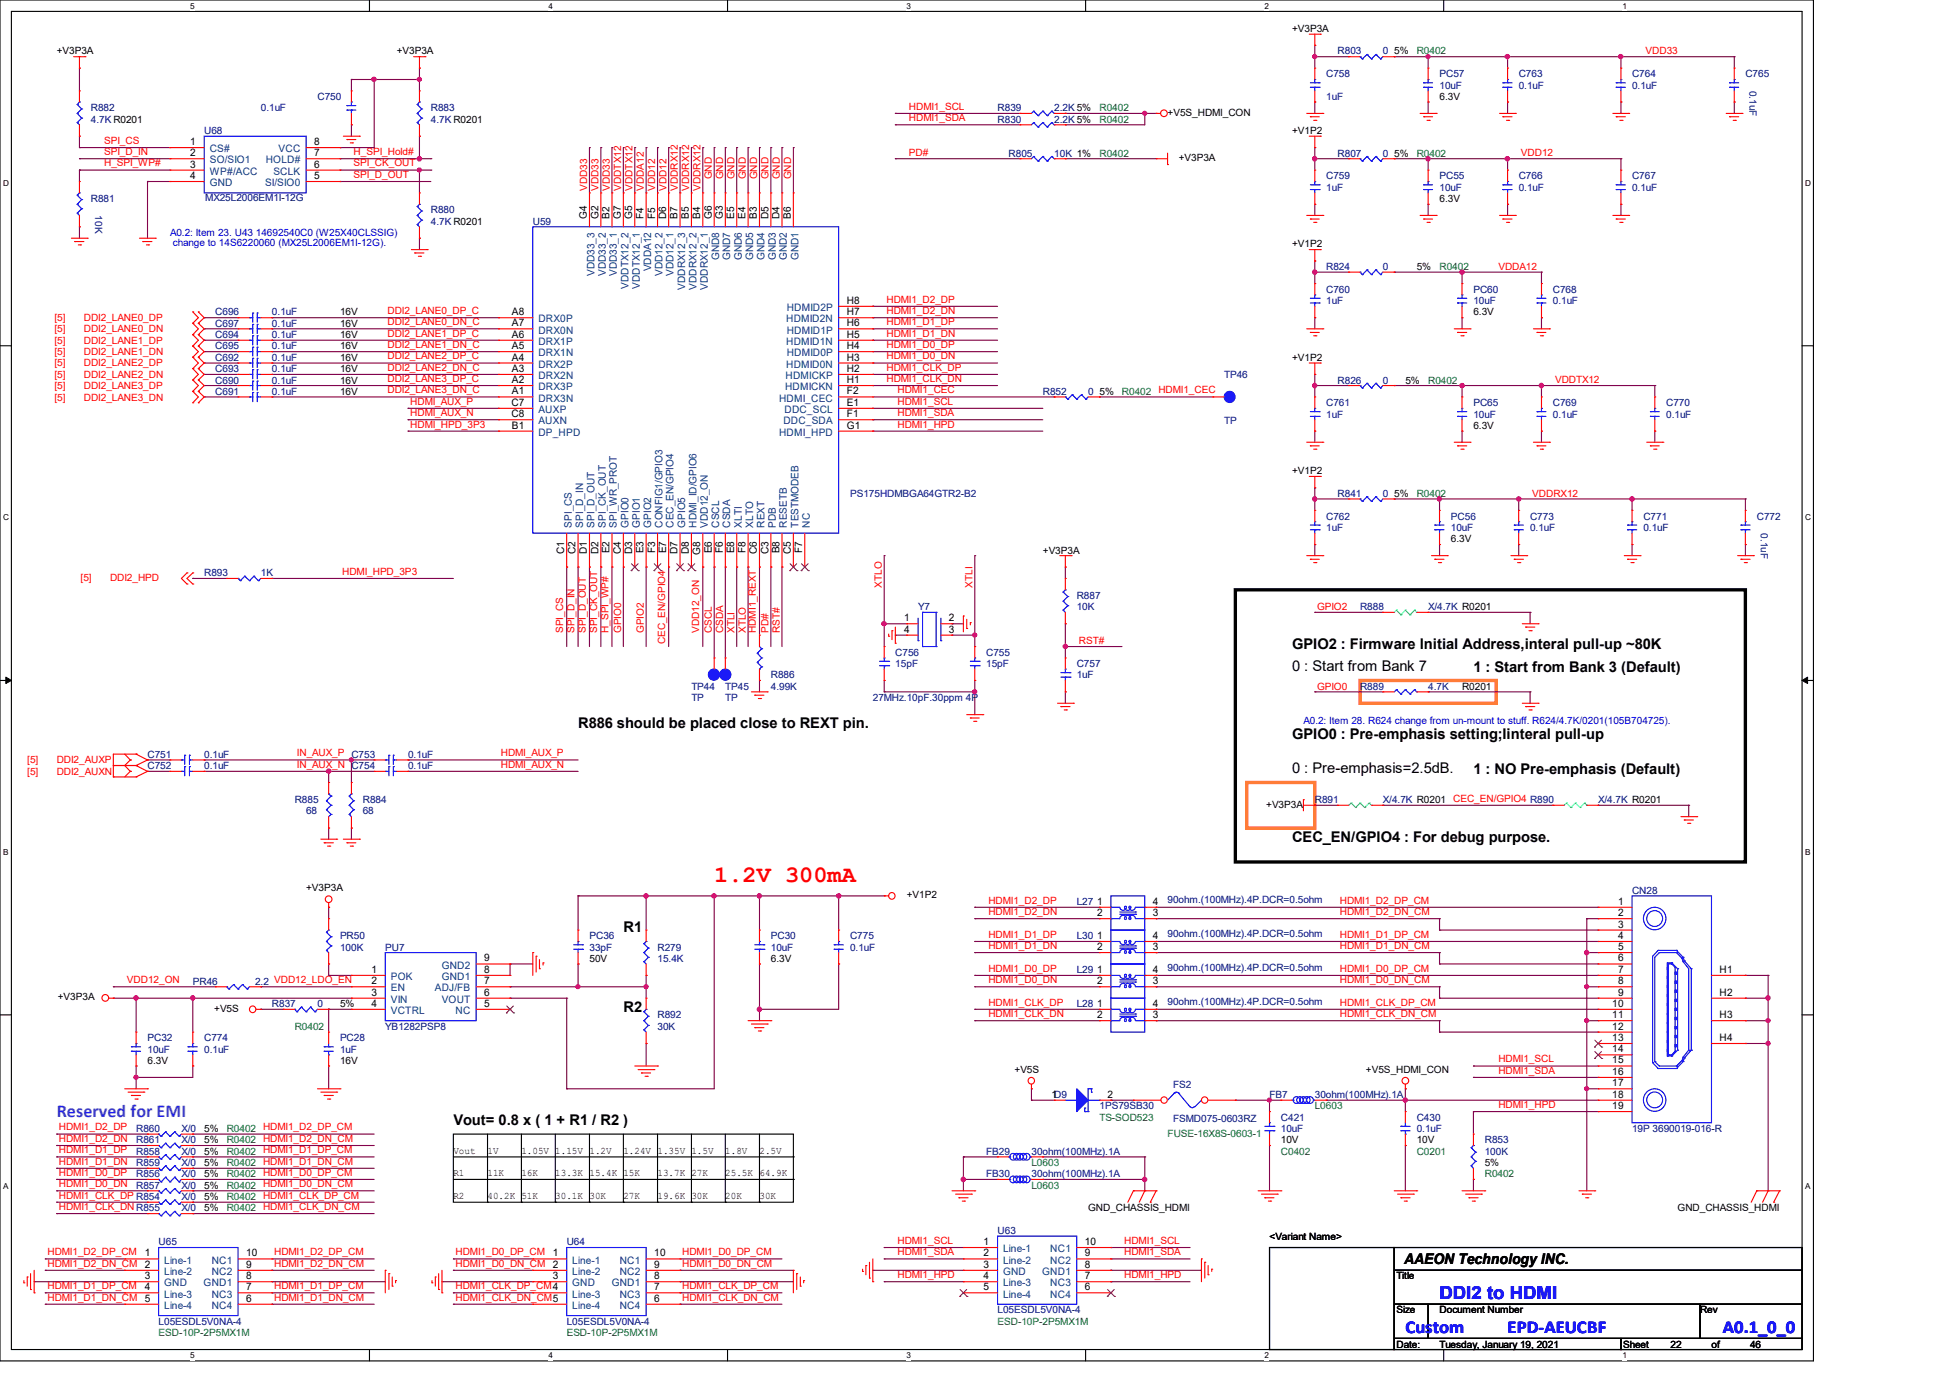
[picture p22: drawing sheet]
<svg xmlns="http://www.w3.org/2000/svg" width="297mm" height="210mm" viewBox="0 0 297 210" stroke-linecap="round" stroke-linejoin="round" font-family="sans-serif">
<defs><g id="words">
<text font-size="3.6" fill="#f00" x="108.8" y="134.3">1.2V 300mA</text>
<text font-size="2.8" fill="#8000ff" x="8.6" y="170.2">Reserved for EMI</text>
<g font-size="2.8" fill="#00f">
<text x="219.4" y="197.8">DDI2 to HDMI</text>
<text x="214.2" y="203">Custom</text>
<text x="229.7" y="203">EPD-AEUCBF</text>
<text x="262.5" y="203">A0.1_0_0</text>
</g>
<g font-size="2.2">
<text x="196.9" y="98.8">GPIO2 : Firmware Initial Address,interal pull-up ~80K</text>
<text x="196.9" y="102.2">0 : Start from Bank 7</text>
<text x="224.5" y="102.3">1 : Start from Bank 3 (Default)</text>
<text x="88.1" y="110.9">R886 should be placed close to REXT pin.</text>
<text x="196.9" y="112.6">GPIO0 : Pre-emphasis setting;Iinteral pull-up</text>
<text x="196.9" y="117.8">0 : Pre-emphasis=2.5dB.</text>
<text x="224.5" y="117.8">1 : NO Pre-emphasis (Default)</text>
<text x="196.9" y="128.2">CEC_EN/GPIO4 : For debug purpose.</text>
<text x="95" y="142">R1</text>
<text x="95" y="154.1">R2</text>
<text x="69.1" y="171.4">Vout= 0.8 x ( 1 + R1 / R2 )</text>
<text x="214" y="192.5">AAEON Technology INC.</text>
</g>
<g font-size="1.6">
<text x="29" y="22.1">1</text>
<text x="29" y="23.8">2</text>
<text x="47.9" y="23.8">7</text>
<text x="47.9" y="22.1">8</text>
<text x="29" y="25.5">3</text>
<text x="29" y="27.3">4</text>
<text x="47.9" y="27.3">5</text>
<text x="47.9" y="25.5">6</text>
<text x="89.4" y="33.3" transform="rotate(-90 89.4 33.3)">G4</text>
<text x="91.2" y="33.3" transform="rotate(-90 91.2 33.3)">G2</text>
<text x="92.9" y="33.3" transform="rotate(-90 92.9 33.3)">B2</text>
<text x="94.6" y="33.3" transform="rotate(-90 94.6 33.3)">G7</text>
<text x="96.3" y="33.3" transform="rotate(-90 96.3 33.3)">G5</text>
<text x="98.1" y="33.3" transform="rotate(-90 98.1 33.3)">F4</text>
<text x="99.8" y="33.3" transform="rotate(-90 99.8 33.3)">F5</text>
<text x="101.5" y="33.3" transform="rotate(-90 101.5 33.3)">D6</text>
<text x="103.2" y="33.3" transform="rotate(-90 103.2 33.3)">B7</text>
<text x="105" y="33.3" transform="rotate(-90 105 33.3)">B5</text>
<text x="106.7" y="33.3" transform="rotate(-90 106.7 33.3)">B4</text>
<text x="108.5" y="33.3" transform="rotate(-90 108.5 33.3)">G6</text>
<text x="110.1" y="33.3" transform="rotate(-90 110.1 33.3)">G3</text>
<text x="111.9" y="33.3" transform="rotate(-90 111.9 33.3)">E5</text>
<text x="113.6" y="33.3" transform="rotate(-90 113.6 33.3)">E4</text>
<text x="115.4" y="33.3" transform="rotate(-90 115.4 33.3)">B3</text>
<text x="117.1" y="33.3" transform="rotate(-90 117.1 33.3)">D5</text>
<text x="118.8" y="33.3" transform="rotate(-90 118.8 33.3)">D4</text>
<text x="120.5" y="33.3" transform="rotate(-90 120.5 33.3)">B6</text>
<text x="129" y="46.3">H8</text>
<text x="78" y="48">A8</text>
<text x="78" y="49.7">A7</text>
<text x="78" y="51.4">A6</text>
<text x="78" y="53.2">A5</text>
<text x="129" y="53.2">H4</text>
<text x="129" y="51.4">H5</text>
<text x="129" y="49.7">H6</text>
<text x="129" y="48">H7</text>
<text x="78" y="54.9">A4</text>
<text x="78" y="56.6">A3</text>
<text x="78" y="58.3">A2</text>
<text x="129" y="58.3">H1</text>
<text x="129" y="56.6">H2</text>
<text x="129" y="54.9">H3</text>
<text x="77.9" y="61.8">C7</text>
<text x="77.9" y="63.5">C8</text>
<text x="78" y="60.1">A1</text>
<text x="78" y="65.3">B1</text>
<text x="129" y="63.5">F1</text>
<text x="129" y="61.8">E1</text>
<text x="129" y="60.1">F2</text>
<text x="129" y="65.3">G1</text>
<text x="86" y="84.4" transform="rotate(-90 86 84.4)">C1</text>
<text x="87.7" y="84.4" transform="rotate(-90 87.7 84.4)">C2</text>
<text x="89.4" y="84.4" transform="rotate(-90 89.4 84.4)">D1</text>
<text x="91.2" y="84.4" transform="rotate(-90 91.2 84.4)">D2</text>
<text x="92.9" y="84.3" transform="rotate(-90 92.9 84.3)">E2</text>
<text x="94.6" y="84.4" transform="rotate(-90 94.6 84.4)">C4</text>
<text x="96.3" y="84.4" transform="rotate(-90 96.3 84.4)">D3</text>
<text x="98.1" y="84.3" transform="rotate(-90 98.1 84.3)">E3</text>
<text x="99.8" y="84.2" transform="rotate(-90 99.8 84.2)">F3</text>
<text x="101.5" y="84.3" transform="rotate(-90 101.5 84.3)">E7</text>
<text x="103.2" y="84.4" transform="rotate(-90 103.2 84.4)">D7</text>
<text x="105" y="84.4" transform="rotate(-90 105 84.4)">D8</text>
<text x="106.7" y="84.5" transform="rotate(-90 106.7 84.5)">G8</text>
<text x="108.5" y="84.3" transform="rotate(-90 108.5 84.3)">E6</text>
<text x="110.1" y="84.2" transform="rotate(-90 110.1 84.2)">F6</text>
<text x="111.9" y="84.3" transform="rotate(-90 111.9 84.3)">E8</text>
<text x="113.6" y="84.2" transform="rotate(-90 113.6 84.2)">F8</text>
<text x="115.4" y="84.4" transform="rotate(-90 115.4 84.4)">C6</text>
<text x="117.1" y="84.4" transform="rotate(-90 117.1 84.4)">C3</text>
<text x="118.8" y="84.3" transform="rotate(-90 118.8 84.3)">B8</text>
<text x="120.5" y="84.4" transform="rotate(-90 120.5 84.4)">C5</text>
<text x="122.3" y="84.2" transform="rotate(-90 122.3 84.2)">F7</text>
<text x="137.8" y="94.6">1</text>
<text x="144.6" y="94.6">2</text>
<text x="137.8" y="96.3">4</text>
<text x="144.6" y="96.3">3</text>
<text x="167.2" y="137.8">1</text>
<text x="175.7" y="137.8">4</text>
<text x="246.6" y="137.8">1</text>
<text x="167.2" y="143">1</text>
<text x="167.2" y="139.5">2</text>
<text x="175.7" y="143">4</text>
<text x="175.7" y="139.5">3</text>
<text x="246.6" y="139.5">2</text>
<text x="246.6" y="141.3">3</text>
<text x="246.6" y="143">4</text>
<text x="56.6" y="148.2">1</text>
<text x="56.6" y="149.9">2</text>
<text x="73.8" y="146.4">9</text>
<text x="73.8" y="148.2">8</text>
<text x="73.8" y="149.9">7</text>
<text x="167.2" y="144.7">2</text>
<text x="167.2" y="149.9">2</text>
<text x="167.2" y="148.2">1</text>
<text x="175.7" y="144.7">3</text>
<text x="175.7" y="148.2">4</text>
<text x="175.7" y="149.9">3</text>
<text x="246.6" y="144.7">5</text>
<text x="246.6" y="146.4">6</text>
<text x="246.6" y="148.2">7</text>
<text x="246.6" y="149.9">8</text>
<text x="262" y="148.2">H1</text>
<text x="56.6" y="151.6">3</text>
<text x="56.6" y="153.3">4</text>
<text x="73.8" y="151.6">6</text>
<text x="73.8" y="153.3">5</text>
<text x="167.2" y="155.1">2</text>
<text x="167.2" y="153.3">1</text>
<text x="175.7" y="153.3">4</text>
<text x="175.7" y="155.1">3</text>
<text x="245.7" y="153.3">10</text>
<text x="245.7" y="155.1">11</text>
<text x="246.6" y="151.6">9</text>
<text x="262" y="155.1">H3</text>
<text x="262" y="151.6">H2</text>
<text x="245.7" y="156.8">12</text>
<text x="245.7" y="158.5">13</text>
<text x="245.7" y="160.3">14</text>
<text x="245.7" y="162">15</text>
<text x="262" y="158.5">H4</text>
<text x="160.2" y="167.2">1D9</text>
<text x="168.8" y="167.2">2</text>
<text x="245.7" y="163.7">16</text>
<text x="245.7" y="165.4">17</text>
<text x="245.7" y="167.2">18</text>
<text x="245.7" y="168.9">19</text>
<text x="22.1" y="191.3">1</text>
<text x="37.5" y="191.3">10</text>
<text x="84.2" y="191.3">1</text>
<text x="99.7" y="191.3">10</text>
<text x="149.9" y="189.6">1</text>
<text x="149.9" y="191.3">2</text>
<text x="165.3" y="191.3">9</text>
<text x="165.3" y="189.6">10</text>
<text x="22.1" y="194.8">3</text>
<text x="22.1" y="196.5">4</text>
<text x="37.5" y="193.1">9</text>
<text x="37.5" y="196.5">7</text>
<text x="37.5" y="194.8">8</text>
<text x="84.2" y="194.8">3</text>
<text x="99.7" y="193.1">9</text>
<text x="99.7" y="196.5">7</text>
<text x="99.7" y="194.8">8</text>
<text x="149.9" y="193.1">3</text>
<text x="149.9" y="194.8">4</text>
<text x="149.9" y="196.5">5</text>
<text x="165.3" y="194.8">7</text>
<text x="165.3" y="196.5">6</text>
<text x="165.3" y="193.1">8</text>
<text x="37.5" y="198.2">6</text>
<text x="99.7" y="198.2">6</text>
</g>
<g font-size="1.6" fill="#004080">
<text x="32" y="23.2">CS#</text>
<text x="42.5" y="23.2">VCC</text>
<text x="32" y="24.9">SO/SIO1</text>
<text x="32" y="26.6">WP#/ACC</text>
<text x="32" y="28.4">GND</text>
<text x="40.4" y="28.4">SI/SIO0</text>
<text x="40.5" y="24.9">HOLD#</text>
<text x="41.7" y="26.6">SCLK</text>
<text x="90.6" y="42" transform="rotate(-90 90.6 42)">VDD33_3</text>
<text x="92.3" y="42" transform="rotate(-90 92.3 42)">VDD33_2</text>
<text x="94" y="42" transform="rotate(-90 94 42)">VDD33_1</text>
<text x="99.2" y="41.3" transform="rotate(-90 99.2 41.3)">VDDA12</text>
<text x="101" y="42" transform="rotate(-90 101 42)">VDD12_2</text>
<text x="102.7" y="42" transform="rotate(-90 102.7 42)">VDD12_1</text>
<text x="109.6" y="39.6" transform="rotate(-90 109.6 39.6)">GND8</text>
<text x="111.3" y="39.6" transform="rotate(-90 111.3 39.6)">GND7</text>
<text x="113" y="39.6" transform="rotate(-90 113 39.6)">GND6</text>
<text x="114.8" y="39.6" transform="rotate(-90 114.8 39.6)">GND5</text>
<text x="116.5" y="39.6" transform="rotate(-90 116.5 39.6)">GND4</text>
<text x="118.2" y="39.6" transform="rotate(-90 118.2 39.6)">GND3</text>
<text x="119.9" y="39.6" transform="rotate(-90 119.9 39.6)">GND2</text>
<text x="121.7" y="39.6" transform="rotate(-90 121.7 39.6)">GND1</text>
<text x="95.8" y="43.9" transform="rotate(-90 95.8 43.9)">VDDTX12_2</text>
<text x="97.5" y="43.9" transform="rotate(-90 97.5 43.9)">VDDTX12_1</text>
<text x="104.4" y="44.1" transform="rotate(-90 104.4 44.1)">VDDRX12_3</text>
<text x="106.1" y="44.1" transform="rotate(-90 106.1 44.1)">VDDRX12_2</text>
<text x="107.9" y="44.1" transform="rotate(-90 107.9 44.1)">VDDRX12_1</text>
<text x="119.9" y="47.4">HDMID2P</text>
<text x="82" y="49.1">DRX0P</text>
<text x="82" y="50.8">DRX0N</text>
<text x="82" y="52.5">DRX1P</text>
<text x="119.8" y="52.5">HDMID1N</text>
<text x="119.8" y="49.1">HDMID2N</text>
<text x="119.9" y="50.8">HDMID1P</text>
<text x="82" y="54.3">DRX1N</text>
<text x="82" y="56">DRX2P</text>
<text x="82" y="57.7">DRX2N</text>
<text x="82" y="59.4">DRX3P</text>
<text x="119.6" y="59.4">HDMICKN</text>
<text x="119.7" y="57.7">HDMICKP</text>
<text x="119.8" y="56">HDMID0N</text>
<text x="119.9" y="54.3">HDMID0P</text>
<text x="82" y="61.2">DRX3N</text>
<text x="82" y="62.9">AUXP</text>
<text x="82" y="64.6">AUXN</text>
<text x="118.7" y="61.2">HDMI_CEC</text>
<text x="119.4" y="64.6">DDC_SDA</text>
<text x="119.5" y="62.9">DDC_SCL</text>
<text x="82" y="66.4">DP_HPD</text>
<text x="118.7" y="66.4">HDMI_HPD</text>
<text x="87.1" y="80.3" transform="rotate(-90 87.1 80.3)">SPI_CS</text>
<text x="88.9" y="80.3" transform="rotate(-90 88.9 80.3)">SPI_D_IN</text>
<text x="90.6" y="80.3" transform="rotate(-90 90.6 80.3)">SPI_D_OUT</text>
<text x="92.3" y="80.3" transform="rotate(-90 92.3 80.3)">SPI_CK_OUT</text>
<text x="94" y="80.3" transform="rotate(-90 94 80.3)">SPI_WR_PROT</text>
<text x="95.8" y="80.3" transform="rotate(-90 95.8 80.3)">GPIO0</text>
<text x="97.5" y="80.3" transform="rotate(-90 97.5 80.3)">GPIO1</text>
<text x="99.2" y="80.3" transform="rotate(-90 99.2 80.3)">GPIO2</text>
<text x="101" y="80.3" transform="rotate(-90 101 80.3)">CONFIG1/GPIO3</text>
<text x="102.7" y="80.3" transform="rotate(-90 102.7 80.3)">CEC_EN/GPIO4</text>
<text x="104.4" y="80.3" transform="rotate(-90 104.4 80.3)">GPIO5</text>
<text x="106.1" y="80.3" transform="rotate(-90 106.1 80.3)">HDMI_ID/GPIO6</text>
<text x="107.9" y="80.3" transform="rotate(-90 107.9 80.3)">VDD12_ON</text>
<text x="109.6" y="80.3" transform="rotate(-90 109.6 80.3)">CSCL</text>
<text x="111.3" y="80.3" transform="rotate(-90 111.3 80.3)">CSDA</text>
<text x="113" y="80.3" transform="rotate(-90 113 80.3)">XLTI</text>
<text x="114.8" y="80.3" transform="rotate(-90 114.8 80.3)">XLTO</text>
<text x="116.5" y="80.3" transform="rotate(-90 116.5 80.3)">REXT</text>
<text x="118.2" y="80.3" transform="rotate(-90 118.2 80.3)">PDB</text>
<text x="119.9" y="80.3" transform="rotate(-90 119.9 80.3)">RESETB</text>
<text x="121.7" y="80.3" transform="rotate(-90 121.7 80.3)">TESTMODEB</text>
<text x="123.4" y="80.3" transform="rotate(-90 123.4 80.3)">NC</text>
<text x="59.6" y="149.3">POK</text>
<text x="67.3" y="147.5">GND2</text>
<text x="67.3" y="149.3">GND1</text>
<text x="59.6" y="151">EN</text>
<text x="59.6" y="152.7">VIN</text>
<text x="59.6" y="154.4">VCTRL</text>
<text x="66.3" y="151">ADJ/FB</text>
<text x="67.3" y="152.7">VOUT</text>
<text x="69.4" y="154.4">NC</text>
<text x="152.9" y="190.7">Line-1</text>
<text x="160.1" y="190.7">NC1</text>
<text x="25" y="192.4">Line-1</text>
<text x="25" y="194.2">Line-2</text>
<text x="25" y="195.9">GND</text>
<text x="25" y="197.6">Line-3</text>
<text x="31" y="195.9">GND1</text>
<text x="32.3" y="194.2">NC2</text>
<text x="32.3" y="197.6">NC3</text>
<text x="32.3" y="192.4">NC1</text>
<text x="87.2" y="192.4">Line-1</text>
<text x="87.2" y="194.2">Line-2</text>
<text x="87.2" y="195.9">GND</text>
<text x="87.2" y="197.6">Line-3</text>
<text x="93.2" y="195.9">GND1</text>
<text x="94.4" y="194.2">NC2</text>
<text x="94.4" y="197.6">NC3</text>
<text x="94.4" y="192.4">NC1</text>
<text x="152.9" y="192.4">Line-2</text>
<text x="152.9" y="194.2">GND</text>
<text x="152.9" y="195.9">Line-3</text>
<text x="152.9" y="197.6">Line-4</text>
<text x="158.8" y="194.2">GND1</text>
<text x="160.1" y="192.4">NC2</text>
<text x="160.1" y="195.9">NC3</text>
<text x="160.1" y="197.6">NC4</text>
<text x="25" y="199.3">Line-4</text>
<text x="32.3" y="199.3">NC4</text>
<text x="87.2" y="199.3">Line-4</text>
<text x="94.4" y="199.3">NC4</text>
</g>
<g font-size="1.5">
<text x="196.9" y="4.9">+V3P3A</text>
<text x="8.6" y="8.3">+V3P3A</text>
<text x="60.5" y="8.3">+V3P3A</text>
<text x="212.5" y="8.3">5%</text>
<text x="177.9" y="17.7">+V5S_HDMI_CON</text>
<text x="219.4" y="15.2">6.3V</text>
<text x="196.9" y="20.4">+V1P2</text>
<text x="212.5" y="23.9">5%</text>
<text x="179.6" y="24.6">+V3P3A</text>
<text x="219.4" y="30.8">6.3V</text>
<text x="196.9" y="37.7">+V1P2</text>
<text x="215.9" y="41.1">5%</text>
<text x="51.8" y="51.5">16V</text>
<text x="51.8" y="53.2">16V</text>
<text x="51.8" y="48">16V</text>
<text x="51.8" y="49.8">16V</text>
<text x="224.5" y="48">6.3V</text>
<text x="51.8" y="54.9">16V</text>
<text x="51.8" y="56.7">16V</text>
<text x="51.8" y="58.4">16V</text>
<text x="196.9" y="54.9">+V1P2</text>
<text x="214.2" y="58.4">5%</text>
<text x="51.8" y="60.1">16V</text>
<text x="167.6" y="60.1">5%</text>
<text x="224.5" y="65.3">6.3V</text>
<text x="196.9" y="72.2">+V1P2</text>
<text x="212.5" y="75.7">5%</text>
<text x="221.1" y="82.6">6.3V</text>
<text x="158.9" y="84.3">+V3P3A</text>
<text x="222.8" y="105">R0201</text>
<text x="193" y="123">+V3P3A</text>
<text x="46.7" y="135.8">+V3P3A</text>
<text x="138.2" y="136.8">+V1P2</text>
<text x="89.8" y="146.5">50V</text>
<text x="117.5" y="146.5">6.3V</text>
<text x="8.8" y="152.4">+V3P3A</text>
<text x="32.6" y="154.1">+V5S</text>
<text x="51.8" y="153.4">5%</text>
<text x="22.5" y="162.1">6.3V</text>
<text x="51.8" y="162.1">16V</text>
<text x="154.6" y="163.4">+V5S</text>
<text x="208.2" y="163.4">+V5S_HDMI_CON</text>
<text x="31.1" y="172.4">5%</text>
<text x="31.1" y="179.3">5%</text>
<text x="31.1" y="174.1">5%</text>
<text x="31.1" y="177.6">5%</text>
<text x="31.1" y="175.9">5%</text>
<text x="69.1" y="175.7">Vout</text>
<text x="69.1" y="179.2">R1</text>
<text x="74.3" y="175.7">1V</text>
<text x="74.3" y="179.2">11K</text>
<text x="79.5" y="179.2">16K</text>
<text x="79.5" y="175.7">1.05V 1.15V 1.2V</text>
<text x="84.6" y="179.2">13.3K 15.4K 15K</text>
<text x="95" y="175.7">1.24V 1.35V 1.5V</text>
<text x="100.2" y="179.2">13.7K 27K</text>
<text x="110.5" y="179.2">25.5K 64.9K</text>
<text x="110.5" y="175.7">1.8V</text>
<text x="115.7" y="175.7">2.5V</text>
<text x="195.2" y="174.1">10V</text>
<text x="215.9" y="174.1">10V</text>
<text x="226.3" y="177.6">5%</text>
<text x="31.1" y="181">5%</text>
<text x="31.1" y="184.5">5%</text>
<text x="31.1" y="182.8">5%</text>
<text x="69.1" y="182.6">R2</text>
<text x="74.3" y="182.6">40.2K 51K</text>
<text x="84.6" y="182.6">30.1K 30K</text>
<text x="95" y="182.6">27K</text>
<text x="100.2" y="182.6">19.6K 30K</text>
<text x="110.5" y="182.6">20K</text>
<text x="115.7" y="182.6">30K</text>
<text x="165.8" y="184.5">GND_CHASSIS_HDMI</text>
<text x="255.6" y="184.5">GND_CHASSIS_HDMI</text>
<text x="193.5" y="188.8">&lt;Variant Name&gt;</text>
<text x="212.8" y="194.9">Title</text>
<text x="212.8" y="200">Size</text>
<text x="219.4" y="200">Document Number</text>
<text x="259.1" y="200">Rev</text>
<text x="212.8" y="205.2">Date:</text>
<text x="219.4" y="205.2">Tuesday, January 19, 2021</text>
<text x="247.3" y="205.2">Sheet</text>
<text x="254.6" y="205.2">22</text>
<text x="260.8" y="205.2">of</text>
<text x="266.7" y="205.2">46</text>
</g>
<g font-size="1.5" fill="#000080">
<text x="202.1" y="11.8">C758</text>
<text x="203.8" y="8.3">R803</text>
<text x="210.7" y="8.3">0</text>
<text x="219.4" y="11.8">PC57</text>
<text x="231.4" y="11.8">C763</text>
<text x="248.7" y="11.8">C764</text>
<text x="266" y="11.8">C765</text>
<text x="13.8" y="16.9">R882</text>
<text x="39.8" y="16.9">0.1uF</text>
<text x="48.4" y="15.2">C750</text>
<text x="65.7" y="16.9">R883</text>
<text x="152" y="16.9">R839</text>
<text x="160.7" y="16.9">2.2K 5%</text>
<text x="202.1" y="15.2">1uF</text>
<text x="219.4" y="13.5">10uF</text>
<text x="231.4" y="13.5">0.1uF</text>
<text x="248.7" y="13.5">0.1uF</text>
<text x="266.6" y="13.8" transform="rotate(90 266.6 13.8)">0.1uF</text>
<text x="13.8" y="18.7">4.7K R0201</text>
<text x="31.1" y="20.4">U68</text>
<text x="65.7" y="18.7">4.7K R0201</text>
<text x="152" y="18.7">R830</text>
<text x="153.7" y="23.9">R805</text>
<text x="160.6" y="23.9">10K 1%</text>
<text x="160.7" y="18.7">2.2K 5%</text>
<text x="203.8" y="23.9">R807</text>
<text x="210.7" y="23.9">0</text>
<text x="202.1" y="27.3">C759</text>
<text x="202.1" y="29">1uF</text>
<text x="219.4" y="27.3">PC55</text>
<text x="219.4" y="29">10uF</text>
<text x="231.4" y="27.3">C766</text>
<text x="231.4" y="29">0.1uF</text>
<text x="248.7" y="27.3">C767</text>
<text x="248.7" y="29">0.1uF</text>
<text x="13.8" y="30.8">R881</text>
<text x="14.5" y="32.8" transform="rotate(90 14.5 32.8)">10K</text>
<text x="31.3" y="30.6">MX25L2006EM1I-12G</text>
<text x="65.7" y="32.5">R880</text>
<text x="65.7" y="34.2">4.7K R0201</text>
<text x="81.2" y="34.2">U59</text>
<text x="202.1" y="41.1">R824</text>
<text x="210.7" y="41.1">0</text>
<text x="202.1" y="44.6">C760</text>
<text x="202.1" y="46.3">1uF</text>
<text x="224.5" y="44.6">PC60</text>
<text x="224.5" y="46.3">10uF</text>
<text x="236.6" y="44.6">C768</text>
<text x="236.6" y="46.3">0.1uF</text>
<text x="32.8" y="51.5">C694</text>
<text x="32.8" y="53.2">C695</text>
<text x="32.8" y="48">C696</text>
<text x="32.8" y="49.8">C697</text>
<text x="41.4" y="51.5">0.1uF</text>
<text x="41.4" y="53.2">0.1uF</text>
<text x="41.4" y="48">0.1uF</text>
<text x="41.4" y="49.8">0.1uF</text>
<text x="32.8" y="54.9">C692</text>
<text x="32.8" y="56.7">C693</text>
<text x="32.8" y="58.4">C690</text>
<text x="41.4" y="54.9">0.1uF</text>
<text x="41.4" y="56.7">0.1uF</text>
<text x="41.4" y="58.4">0.1uF</text>
<text x="186.6" y="57.5">TP46</text>
<text x="203.8" y="58.4">R826</text>
<text x="210.7" y="58.4">0</text>
<text x="32.8" y="60.1">C691</text>
<text x="41.4" y="60.1">0.1uF</text>
<text x="158.9" y="60.1">R852</text>
<text x="165.8" y="60.1">0</text>
<text x="186.6" y="64.6">TP</text>
<text x="202.1" y="61.8">C761</text>
<text x="202.1" y="63.6">1uF</text>
<text x="224.5" y="61.8">PC65</text>
<text x="224.5" y="63.6">10uF</text>
<text x="236.6" y="61.8">C769</text>
<text x="236.6" y="63.6">0.1uF</text>
<text x="253.9" y="61.8">C770</text>
<text x="253.9" y="63.6">0.1uF</text>
<text x="129.5" y="75.7">PS175HDMBGA64GTR2-B2</text>
<text x="203.8" y="75.7">R841</text>
<text x="210.7" y="75.7">0</text>
<text x="202.1" y="79.1">C762</text>
<text x="202.1" y="80.9">1uF</text>
<text x="221.1" y="79.1">PC56</text>
<text x="221.1" y="80.9">10uF</text>
<text x="233.2" y="79.1">C773</text>
<text x="233.2" y="80.9">0.1uF</text>
<text x="250.4" y="79.1">C771</text>
<text x="250.4" y="80.9">0.1uF</text>
<text x="267.7" y="79.1">C772</text>
<text x="268.3" y="81.2" transform="rotate(90 268.3 81.2)">0.1uF</text>
<text x="31.1" y="87.8">R893</text>
<text x="39.8" y="87.8">1K</text>
<text x="139.9" y="93">Y7</text>
<text x="164.1" y="91.2">R887</text>
<text x="164.1" y="93">10K</text>
<text x="207.3" y="93">R888</text>
<text x="217.6" y="93">X/4.7K R0201</text>
<text x="136.4" y="99.9">C756</text>
<text x="136.4" y="101.6">15pF</text>
<text x="150.3" y="99.9">C755</text>
<text x="150.3" y="101.6">15pF</text>
<text x="164.1" y="101.6">C757</text>
<text x="105.4" y="105">TP44</text>
<text x="105.4" y="106.8">TP</text>
<text x="110.5" y="105">TP45</text>
<text x="110.5" y="106.8">TP</text>
<text x="117.5" y="103.3">R886</text>
<text x="117.5" y="105">4.99K</text>
<text x="133" y="106.8">27MHz.10pF.30ppm 4P</text>
<text x="164.1" y="103.3">1uF</text>
<text x="207.3" y="105">R889</text>
<text x="217.6" y="105">4.7K</text>
<text x="22.5" y="115.4">C751</text>
<text x="22.5" y="117.1">C752</text>
<text x="31.1" y="115.4">0.1uF</text>
<text x="31.1" y="117.1">0.1uF</text>
<text x="62.2" y="115.4">0.1uF</text>
<text x="62.2" y="117.1">0.1uF</text>
<text x="44.9" y="122.3">R885</text>
<text x="46.7" y="124">68</text>
<text x="55.3" y="122.3">R884</text>
<text x="55.3" y="124">68</text>
<text x="200.4" y="122.3">R891</text>
<text x="210.7" y="122.3">X/4.7K R0201 CEC_EN/GPIO4 R890</text>
<text x="243.5" y="122.3">X/4.7K R0201</text>
<text x="164.1" y="137.8">L27</text>
<text x="177.9" y="137.5">90ohm.(100MHz).4P.DCR=0.5ohm</text>
<text x="248.7" y="136.1">CN28</text>
<text x="51.8" y="143">PR50</text>
<text x="89.8" y="143">PC36</text>
<text x="117.5" y="143">PC30</text>
<text x="129.5" y="143">C775</text>
<text x="164.1" y="143">L30</text>
<text x="177.9" y="142.7">90ohm.(100MHz).4P.DCR=0.5ohm</text>
<text x="29.4" y="149.9">PR46</text>
<text x="38.9" y="149.9">2.2 VDD12_LDO_EN</text>
<text x="51.8" y="144.8">100K</text>
<text x="58.7" y="144.8">PU7</text>
<text x="89.8" y="144.8">33pF</text>
<text x="100.2" y="144.8">R279</text>
<text x="100.2" y="146.5">15.4K</text>
<text x="117.5" y="144.8">10uF</text>
<text x="129.5" y="144.8">0.1uF</text>
<text x="164.1" y="148.2">L29</text>
<text x="177.9" y="147.9">90ohm.(100MHz).4P.DCR=0.5ohm</text>
<text x="41.4" y="153.4">R837</text>
<text x="48.4" y="153.4">0</text>
<text x="100.2" y="155.1">R892</text>
<text x="164.1" y="153.4">L28</text>
<text x="177.9" y="153">90ohm.(100MHz).4P.DCR=0.5ohm</text>
<text x="22.5" y="158.6">PC32</text>
<text x="22.5" y="160.3">10uF</text>
<text x="31.1" y="158.6">C774</text>
<text x="31.1" y="160.3">0.1uF</text>
<text x="51.8" y="158.6">PC28</text>
<text x="51.8" y="160.3">1uF</text>
<text x="58.7" y="156.8">YB1282PSP8</text>
<text x="100.2" y="156.8">30K</text>
<text x="178.8" y="165.6">FS2</text>
<text x="193.5" y="167.2">FB7</text>
<text x="200.4" y="167.2">30ohm(100MHz).1A</text>
<text x="20.7" y="172.4">R860</text>
<text x="27.6" y="172.4">X/0</text>
<text x="167.6" y="169">1PS79SB30</text>
<text x="178.8" y="170.9">FSMD075-0603RZ</text>
<text x="195.2" y="170.7">C421</text>
<text x="195.2" y="172.4">10uF</text>
<text x="215.9" y="170.7">C430</text>
<text x="215.9" y="172.4">0.1uF</text>
<text x="248.7" y="172.4">19P 3690019-016-R</text>
<text x="20.7" y="179.3">R856</text>
<text x="20.7" y="174.1">R861</text>
<text x="20.7" y="177.6">R859</text>
<text x="20.7" y="175.9">R858</text>
<text x="27.6" y="179.3">X/0</text>
<text x="27.6" y="174.1">X/0</text>
<text x="27.6" y="177.6">X/0</text>
<text x="27.6" y="175.9">X/0</text>
<text x="150.3" y="175.9">FB29</text>
<text x="150.3" y="179.3">FB30</text>
<text x="157.2" y="175.9">30ohm(100MHz).1A</text>
<text x="157.2" y="179.3">30ohm(100MHz).1A</text>
<text x="226.3" y="174.1">R853</text>
<text x="226.3" y="175.9">100K</text>
<text x="20.7" y="181">R857</text>
<text x="27.6" y="181">X/0</text>
<text x="27.6" y="184.5">X/0</text>
<text x="27.6" y="182.8">X/0</text>
<text x="24.2" y="189.7">U65</text>
<text x="86.4" y="189.7">U64</text>
<text x="152" y="188">U63</text>
<text x="24.2" y="201.8">L05ESDL5V0NA-4</text>
<text x="86.4" y="201.8">L05ESDL5V0NA-4</text>
<text x="152" y="200">L05ESDL5V0NA-4</text>
</g>
<g font-size="1.5" fill="#008000">
<text x="215.9" y="8.3">R0402</text>
<text x="167.6" y="16.9">R0402</text>
<text x="167.6" y="18.7">R0402</text>
<text x="167.6" y="23.9">R0402</text>
<text x="215.9" y="23.9">R0402</text>
<text x="219.4" y="41.1">R0402</text>
<text x="217.6" y="58.4">R0402</text>
<text x="171" y="60.1">R0402 HDMI1_CEC</text>
<text x="215.9" y="75.7">R0402</text>
<text x="44.9" y="156.8">R0402</text>
<text x="34.5" y="172.4">R0402 HDMI1_D2_DP_CM</text>
<text x="167.6" y="170.7">TS-SOD523</text>
<text x="177.9" y="173.1">FUSE-16X8S-0603-1</text>
<text x="200.4" y="169">L0603</text>
<text x="34.5" y="179.3">R0402 HDMI1_D0_DP_CM</text>
<text x="34.5" y="174.1">R0402 HDMI1_D2_DN_CM</text>
<text x="34.5" y="177.6">R0402 HDMI1_D1_DN_CM</text>
<text x="34.5" y="175.9">R0402 HDMI1_D1_DP_CM</text>
<text x="157.2" y="177.6">L0603</text>
<text x="195.2" y="175.9">C0402</text>
<text x="215.9" y="175.9">C0201</text>
<text x="226.3" y="179.3">R0402</text>
<text x="34.5" y="181">R0402 HDMI1_D0_DN_CM</text>
<text x="34.5" y="184.5">R0402 HDMI1_CLK_DN_CM</text>
<text x="34.5" y="182.8">R0402 HDMI1_CLK_DP_CM</text>
<text x="157.2" y="181">L0603</text>
<text x="24.2" y="203.5">ESD-10P-2P5MX1M</text>
<text x="86.4" y="203.5">ESD-10P-2P5MX1M</text>
<text x="152" y="201.8">ESD-10P-2P5MX1M</text>
</g>
<g font-size="1.5" fill="#f00">
<text x="250.8" y="8.3">VDD33</text>
<text x="138.5" y="16.7">HDMI1_SCL</text>
<text x="15.9" y="21.9">SPI_CS</text>
<text x="15.9" y="23.6">SPI_D_IN</text>
<text x="53.9" y="23.6">H_SPI_Hold#</text>
<text x="138.5" y="18.5">HDMI1_SDA</text>
<text x="138.5" y="23.8">PD#</text>
<text x="231.8" y="23.8">VDD12</text>
<text x="15.9" y="25.4">H_SPI_WP#</text>
<text x="53.9" y="25.4">SPI_CK_OUT</text>
<text x="53.9" y="27.1">SPI_D_OUT</text>
<text x="89.5" y="29" transform="rotate(-90 89.5 29)">VDD33</text>
<text x="91.2" y="29" transform="rotate(-90 91.2 29)">VDD33</text>
<text x="92.9" y="29" transform="rotate(-90 92.9 29)">VDD33</text>
<text x="94.7" y="29" transform="rotate(-90 94.7 29)">VDDTX12</text>
<text x="96.4" y="29" transform="rotate(-90 96.4 29)">VDDTX12</text>
<text x="98.1" y="29" transform="rotate(-90 98.1 29)">VDDA12</text>
<text x="99.9" y="29" transform="rotate(-90 99.9 29)">VDD12</text>
<text x="101.6" y="29" transform="rotate(-90 101.6 29)">VDD12</text>
<text x="103.3" y="29" transform="rotate(-90 103.3 29)">VDDRX12</text>
<text x="105" y="29" transform="rotate(-90 105 29)">VDDRX12</text>
<text x="106.8" y="29" transform="rotate(-90 106.8 29)">VDDRX12</text>
<text x="108.5" y="27.3" transform="rotate(-90 108.5 27.3)">GND</text>
<text x="110.2" y="27.3" transform="rotate(-90 110.2 27.3)">GND</text>
<text x="111.9" y="27.3" transform="rotate(-90 111.9 27.3)">GND</text>
<text x="113.7" y="27.3" transform="rotate(-90 113.7 27.3)">GND</text>
<text x="115.4" y="27.3" transform="rotate(-90 115.4 27.3)">GND</text>
<text x="117.1" y="27.3" transform="rotate(-90 117.1 27.3)">GND</text>
<text x="118.8" y="27.3" transform="rotate(-90 118.8 27.3)">GND</text>
<text x="120.6" y="27.3" transform="rotate(-90 120.6 27.3)">GND</text>
<text x="228.3" y="41.1">VDDA12</text>
<text x="59.1" y="47.8">DDI2_LANE0_DP_C</text>
<text x="135.1" y="46.1">HDMI1_D2_DP</text>
<text x="135.1" y="47.8">HDMI1_D2_DN</text>
<text x="8.3" y="48.9">[5]</text>
<text x="8.3" y="50.6">[5]</text>
<text x="8.3" y="52.4">[5]</text>
<text x="12.8" y="48.9">DDI2_LANE0_DP</text>
<text x="12.8" y="50.6">DDI2_LANE0_DN</text>
<text x="12.8" y="52.4">DDI2_LANE1_DP</text>
<text x="59.1" y="51.3">DDI2_LANE1_DP_C</text>
<text x="59.1" y="53">DDI2_LANE1_DN_C</text>
<text x="59.1" y="49.5">DDI2_LANE0_DN_C</text>
<text x="135.1" y="53">HDMI1_D0_DP</text>
<text x="135.1" y="49.5">HDMI1_D1_DP</text>
<text x="135.1" y="51.3">HDMI1_D1_DN</text>
<text x="8.3" y="54.1">[5]</text>
<text x="8.3" y="55.8">[5]</text>
<text x="8.3" y="57.5">[5]</text>
<text x="8.3" y="59.3">[5]</text>
<text x="12.8" y="54.1">DDI2_LANE1_DN</text>
<text x="12.8" y="55.8">DDI2_LANE2_DP</text>
<text x="12.8" y="57.5">DDI2_LANE2_DN</text>
<text x="12.8" y="59.3">DDI2_LANE3_DP</text>
<text x="59.1" y="54.7">DDI2_LANE2_DP_C</text>
<text x="59.1" y="56.5">DDI2_LANE2_DN_C</text>
<text x="59.1" y="58.2">DDI2_LANE3_DP_C</text>
<text x="59.1" y="59.9">DDI2_LANE3_DN_C</text>
<text x="135.1" y="54.7">HDMI1_D0_DN</text>
<text x="135.1" y="56.5">HDMI1_CLK_DP</text>
<text x="135.1" y="58.2">HDMI1_CLK_DN</text>
<text x="136.8" y="59.9">HDMI1_CEC</text>
<text x="237" y="58.4">VDDTX12</text>
<text x="8.3" y="61">[5]</text>
<text x="12.8" y="61">DDI2_LANE3_DN</text>
<text x="62.5" y="61.6">HDMI_AUX_P</text>
<text x="62.5" y="65.1">HDMI_HPD_3P3</text>
<text x="62.5" y="63.4">HDMI_AUX_N</text>
<text x="136.8" y="63.4">HDMI1_SDA</text>
<text x="136.8" y="65.1">HDMI1_HPD</text>
<text x="136.8" y="61.6">HDMI1_SCL</text>
<text x="233.5" y="75.6">VDDRX12</text>
<text x="12.3" y="88.5">[5]</text>
<text x="16.8" y="88.5">DDI2_HPD</text>
<text x="52.2" y="87.5">HDMI_HPD_3P3</text>
<text x="134.4" y="89.5" transform="rotate(-90 134.4 89.5)">XTLO</text>
<text x="148.2" y="89.5" transform="rotate(-90 148.2 89.5)">XTLI</text>
<text x="200.7" y="92.9">GPIO2</text>
<text x="85.8" y="96.4" transform="rotate(-90 85.8 96.4)">SPI_CS</text>
<text x="87.5" y="96.4" transform="rotate(-90 87.5 96.4)">SPI_D_IN</text>
<text x="89.3" y="96.4" transform="rotate(-90 89.3 96.4)">SPI_D_OUT</text>
<text x="91" y="96.4" transform="rotate(-90 91 96.4)">SPI_CK_OUT</text>
<text x="92.7" y="96.4" transform="rotate(-90 92.7 96.4)">H_SPI_WP#</text>
<text x="94.7" y="96.4" transform="rotate(-90 94.7 96.4)">GPIO0</text>
<text x="98.1" y="96.4" transform="rotate(-90 98.1 96.4)">GPIO2</text>
<text x="101.3" y="98.1" transform="rotate(-90 101.3 98.1)">CEC_EN/GPIO4</text>
<text x="106.6" y="96.4" transform="rotate(-90 106.6 96.4)">VDD12_ON</text>
<text x="108.5" y="96.4" transform="rotate(-90 108.5 96.4)">CSCL</text>
<text x="110.2" y="96.4" transform="rotate(-90 110.2 96.4)">CSDA</text>
<text x="111.9" y="96.4" transform="rotate(-90 111.9 96.4)">XTLI</text>
<text x="113.7" y="96.4" transform="rotate(-90 113.7 96.4)">XTLO</text>
<text x="115.2" y="96.4" transform="rotate(-90 115.2 96.4)">HDMI1_REXT</text>
<text x="117.1" y="96.4" transform="rotate(-90 117.1 96.4)">PD#</text>
<text x="118.8" y="96.4" transform="rotate(-90 118.8 96.4)">RST#</text>
<text x="164.4" y="98.1">RST#</text>
<text x="200.7" y="105">GPIO0</text>
<text x="4.1" y="118">[5]</text>
<text x="4.1" y="116.2">[5]</text>
<text x="8.6" y="118">DDI2_AUXN</text>
<text x="8.6" y="116.2">DDI2_AUXP</text>
<text x="45.3" y="115.2">IN_AUX_P C753</text>
<text x="45.3" y="116.9">IN_AUX_N C754</text>
<text x="76.3" y="115.2">HDMI_AUX_P</text>
<text x="76.3" y="116.9">HDMI_AUX_N</text>
<text x="150.6" y="137.6">HDMI1_D2_DP</text>
<text x="204.2" y="137.6">HDMI1_D2_DP_CM</text>
<text x="150.6" y="139.4">HDMI1_D2_DN</text>
<text x="150.6" y="142.8">HDMI1_D1_DP</text>
<text x="204.2" y="142.8">HDMI1_D1_DP_CM</text>
<text x="204.2" y="139.4">HDMI1_D2_DN_CM</text>
<text x="19.3" y="149.7">VDD12_ON</text>
<text x="150.6" y="148">HDMI1_D0_DP</text>
<text x="150.6" y="149.7">HDMI1_D0_DN</text>
<text x="150.6" y="144.5">HDMI1_D1_DN</text>
<text x="204.2" y="148">HDMI1_D0_DP_CM</text>
<text x="204.2" y="144.5">HDMI1_D1_DN_CM</text>
<text x="204.2" y="149.7">HDMI1_D0_DN_CM</text>
<text x="150.6" y="153.2">HDMI1_CLK_DP</text>
<text x="150.6" y="154.9">HDMI1_CLK_DN</text>
<text x="204.2" y="153.2">HDMI1_CLK_DP_CM</text>
<text x="204.2" y="154.9">HDMI1_CLK_DN_CM</text>
<text x="228.3" y="161.8">HDMI1_SCL</text>
<text x="228.3" y="163.5">HDMI1_SDA</text>
<text x="9" y="172.2">HDMI1_D2_DP</text>
<text x="9" y="173.9">HDMI1_D2_DN</text>
<text x="228.3" y="168.7">HDMI1_HPD</text>
<text x="9" y="177.4">HDMI1_D1_DN</text>
<text x="9" y="175.6">HDMI1_D1_DP</text>
<text x="9" y="179.1">HDMI1_D0_DP</text>
<text x="9" y="180.8">HDMI1_D0_DN</text>
<text x="9" y="184.3">HDMI1_CLK_DNR855</text>
<text x="9" y="182.5">HDMI1_CLK_DP R854</text>
<text x="7.2" y="191.2">HDMI1_D2_DP_CM</text>
<text x="41.8" y="191.2">HDMI1_D2_DP_CM</text>
<text x="69.4" y="191.2">HDMI1_D0_DP_CM</text>
<text x="104" y="191.2">HDMI1_D0_DP_CM</text>
<text x="136.8" y="189.4">HDMI1_SCL</text>
<text x="136.8" y="191.2">HDMI1_SDA</text>
<text x="171.3" y="189.4">HDMI1_SCL</text>
<text x="171.3" y="191.2">HDMI1_SDA</text>
<text x="7.2" y="192.9">HDMI1_D2_DN_CM 2</text>
<text x="7.2" y="196.3">HDMI1_D1_DP_CM</text>
<text x="41.8" y="192.9">HDMI1_D2_DN_CM</text>
<text x="41.8" y="196.3">HDMI1_D1_DP_CM</text>
<text x="69.4" y="192.9">HDMI1_D0_DN_CM 2</text>
<text x="69.4" y="196.3">HDMI1_CLK_DP_CM4</text>
<text x="104" y="192.9">HDMI1_D0_DN_CM</text>
<text x="104" y="196.3">HDMI1_CLK_DP_CM</text>
<text x="136.8" y="194.6">HDMI1_HPD</text>
<text x="171.3" y="194.6">HDMI1_HPD</text>
<text x="7.2" y="198.1">HDMI1_D1_DN_CM 5</text>
<text x="41.8" y="198.1">HDMI1_D1_DN_CM</text>
<text x="69.4" y="198.1">HDMI1_CLK_DN_CM5</text>
<text x="104" y="198.1">HDMI1_CLK_DN_CM</text>
</g>
<g font-size="1.5" fill="#00f">
<text x="25.9" y="35.9">A0.2: Item 23. U43 14692540C0 (W25X40CLSSIG)</text>
<text x="26.3" y="37.5">change to 14S6220060 (MX25L2006EM1I-12G).</text>
<text x="198.6" y="110.2">A0.2: Item 28. R624 change from un-mount to stuff. R624/4.7K/0201(105B704725).</text>
</g>
<g font-size="1.3">
<text x="29" y="1.4">5</text>
<text x="83.6" y="1.4">4</text>
<text x="138.1" y="1.4">3</text>
<text x="192.7" y="1.4">2</text>
<text x="247.3" y="1.4">1</text>
<text x=".5" y="28.3">D</text>
<text x="275.1" y="28.3">D</text>
<text x=".5" y="79.2">C</text>
<text x="275.1" y="79.2">C</text>
<text x=".5" y="130.2">B</text>
<text x="275.1" y="130.2">B</text>
<text x=".5" y="181.1">A</text>
<text x="275.1" y="181.1">A</text>
<text x="29" y="206.9">5</text>
<text x="83.6" y="206.9">4</text>
<text x="138.1" y="206.9">3</text>
<text x="192.7" y="206.9">2</text>
<text x="247.3" y="206.9">1</text>
</g>
</g></defs>
<path d="M0 0h276.4v207.3h-276.4zM1.7 1.7h272.9v203.8h-272.9z" fill="none" stroke="#000" stroke-width=".17"/>
<g fill="#fff">
<path d="M29 .2h.7v1.4h-.7z"/>
<path d="M29 205.7h.7v1.4h-.7z"/>
</g>
<path d="M56.3 0v1.7M56.3 205.5v1.8" fill="none" stroke="#000" stroke-width=".17"/>
<g fill="#fff">
<path d="M83.6 .2h.6v1.4h-.6z"/>
<path d="M83.6 205.7h.6v1.4h-.6z"/>
</g>
<path d="M110.9 0v1.7M110.9 205.5v1.8" fill="none" stroke="#000" stroke-width=".17"/>
<g fill="#fff">
<path d="M138.1 .2h.7v1.4h-.7z"/>
<path d="M138.1 205.7h.7v1.4h-.7z"/>
</g>
<path d="M165.4 0v1.7M165.4 205.5v1.8" fill="none" stroke="#000" stroke-width=".17"/>
<g fill="#fff">
<path d="M192.7 .2h.7v1.4h-.7z"/>
<path d="M192.7 205.7h.7v1.4h-.7z"/>
</g>
<path d="M220 0v1.7M220 205.5v1.8" fill="none" stroke="#000" stroke-width=".17"/>
<g fill="#fff">
<path d="M247.3 .2h.6v1.4h-.6z"/>
<path d="M247.3 205.7h.6v1.4h-.6z"/>
<path d="M.5 27.2h.9v1.4h-.9z"/>
<path d="M275.1 27.2h.9v1.4h-.9z"/>
<path d="M.5 78.1h.9v1.4h-.9z"/>
<path d="M275.1 78.1h.9v1.4h-.9z"/>
</g>
<path d="M0 52.7h1.7M274.6 52.7h1.8" fill="none" stroke="#000" stroke-width=".17"/>
<g fill="#fff">
<path d="M.5 129.1h.8v1.4h-.8z"/>
<path d="M275.1 129.1h.8v1.4h-.8z"/>
</g>
<path d="M0 103.6h1.7M274.6 103.6h1.8" fill="none" stroke="#000" stroke-width=".17"/>
<path d="M.9 103.1l.8 .5-.8 .5zM274.6 103.6l.9-.5v1z" fill="#000" stroke="#000" stroke-width=".15"/>
<g fill="#fff">
<path d="M.5 180h.8v1.4h-.8z"/>
<path d="M275.1 180h.8v1.4h-.8z"/>
</g>
<g fill="none" stroke="#000" stroke-width=".17">
<path d="M0 154.6h1.7M274.6 154.6h1.8M69.1 172.7h51.8v10.4h-51.8zM69.1 179.6h51.8M69.1 176.2h51.8M74.3 172.7v10.4M79.5 172.7v10.4M84.6 172.7v10.4M89.8 172.7v10.4M95 172.7v10.4M100.2 172.7v10.4M105.4 172.7v10.4"/>
<path d="M110.5 172.7v10.4M115.7 172.7v10.4M120.9 179.6h.1M120.9 176.2h.1M74.3 183.1h.1M79.5 183.1h.1M84.6 183.1h.1M89.8 183.1h.1M95 183.1h.1M100.2 183.1h.1M105.4 183.1h.1M110.5 183.1h.1"/>
<path d="M115.7 183.1h.1M193.5 190h19v15.5h-19zM212.5 190h62.1v3.5h-62.1zM212.5 193.5h62.1v5.1h-62.1zM212.5 198.6h5.1v5.2h-5.1zM217.6 198.6h41.5v5.2h-41.5zM259.1 198.6h15.5v5.2h-15.5zM212.5 203.8h34.5v1.7h-34.5zM247 203.8h27.6v1.7h-27.6z"/>
</g>
<path d="M190 119.2h10.4v6.9h-10.4zM207.3 103.6h20.7v3.5h-20.7z" fill="none" stroke="#ff8000" stroke-width=".51"/>
<path d="M188.3 89.8h77.7v41.5h-77.7z" fill="none" stroke="#000" stroke-width=".51"/>
<g fill="none" stroke="#800040" stroke-width=".17">
<path d="M12.1 10.4h.1M12.1 10.4v3.4M53.6 19h.1M53.6 12.1h.1M53.6 12.1h10.3M53.6 12.1v1.7M53.6 19v1.7M57 12.1h.1M57 12.1v10.4h-5.2M63.9 10.4h.1M63.9 12.1h.1M63.9 10.4v3.4"/>
<path d="M136.4 17.3h.1M136.4 19h.1M136.4 17.3h19M136.4 19h19M162.3 17.3h.1M162.3 19h.1M162.3 17.3h13.9M174.5 17.3h.1M174.5 17.3v1.7h-12.2M200.4 6.9h.1M200.4 8.6h.1M200.4 15.5h.1"/>
<path d="M200.4 6.9v3.5M200.4 15.5v1.8M200.4 8.6h5.1M212.5 8.6h.1M212.5 8.6h51.8M217.6 8.6h.1M217.6 15.5h.1M217.6 8.6v1.8M217.6 15.5v1.8M229.7 8.6h.1M229.7 15.5h.1M229.7 8.6v1.8"/>
<path d="M229.7 15.5v1.8M247 8.6h.1M247 15.5h.1M247 8.6v1.8M247 15.5v1.8M264.3 8.6h.1M264.3 15.5h.1M264.3 8.6v1.8M264.3 15.5v1.8M12.1 22.5h.1M12.1 20.7h.1M12.1 34.5h.1"/>
<path d="M12.1 25.9h.1M12.1 24.2h.1M12.1 25.9h13.8M12.1 22.5h13.8M12.1 20.7v1.8M12.1 25.9v1.7M12.1 34.5v1.8M12.1 24.2h13.8M22.5 27.6h.1M22.5 27.6h3.4M22.5 27.6v8.7M51.8 24.2h.1"/>
<path d="M51.8 22.5h.1M51.8 25.9h.1M51.8 27.6h.1M51.8 25.9h13.9M51.8 27.6h13.9M51.8 24.2h13.9M63.9 36.3h.1M63.9 25.9h.1M63.9 20.7h.1M63.9 20.7v3.5M63.9 25.9v3.5M63.9 36.3v1.7"/>
<path d="M65.7 25.9h.1M65.7 24.2h.1M89.8 22.5h.1M89.8 22.5v6.9M91.6 22.5h.1M91.6 22.5v6.9M93.3 22.5h.1M93.3 22.5v6.9M95 22.5h.1M95 22.5v6.9M96.7 22.5h.1M96.7 22.5v6.9"/>
<path d="M98.5 22.5h.1M98.5 22.5v6.9M100.2 22.5h.1M100.2 22.5v6.9M101.9 22.5h.1M101.9 22.5v6.9M103.6 22.5h.1M103.6 22.5v6.9M105.4 22.5h.1M105.4 22.5v6.9M107.1 22.5h.1M107.1 22.5v6.9"/>
<path d="M108.8 22.5h.1M108.8 22.5v6.9M110.5 22.5h.1M110.5 22.5v6.9M112.3 22.5h.1M112.3 22.5v6.9M114 22.5h.1M114 22.5v6.9M115.7 22.5h.1M115.7 22.5v6.9M117.5 22.5h.1M117.5 22.5v6.9"/>
<path d="M119.2 22.5h.1M119.2 22.5v6.9M120.9 22.5h.1M120.9 22.5v6.9M136.4 24.2h.1M136.4 24.2h19M162.3 24.2h.1M162.3 24.2h13.9M200.4 22.5h.1M200.4 24.2h.1M200.4 31.1h.1M200.4 39.8h.1"/>
<path d="M200.4 24.2h5.1M200.4 22.5v3.4M200.4 31.1v1.7M200.4 39.8v3.4M212.5 24.2h.1M212.5 24.2h34.5M217.6 24.2h.1M217.6 31.1h.1M217.6 24.2v1.7M217.6 31.1v1.7M229.7 24.2h.1M229.7 31.1h.1"/>
<path d="M229.7 24.2v1.7M229.7 31.1v1.7M247 24.2h.1M247 31.1h.1M247 24.2v1.7M247 31.1v1.7M31.1 48.4h.1M31.1 50.1h.1M31.1 51.8h.1M31.1 53.6h.1M31.1 55.3h.1M31.1 57h.1"/>
<path d="M31.1 58.7h.1M31.1 48.4h5.2M31.1 53.6h5.2M31.1 55.3h5.2M31.1 51.8h5.2M31.1 57h5.2M31.1 58.7h5.2M31.1 50.1h5.2M41.4 51.8h.1M41.4 53.6h.1M41.4 55.3h.1M41.4 57h.1"/>
<path d="M41.4 58.7h.1M41.4 48.4h.1M41.4 50.1h.1M41.4 48.4h34.6M41.4 53.6h34.6M41.4 55.3h34.6M41.4 51.8h34.6M41.4 57h34.6M41.4 58.7h34.6M41.4 50.1h34.6M133 46.7h.1M133 48.4h.1"/>
<path d="M133 53.6h.1M133 55.3h.1M133 50.1h.1M133 51.8h.1M133 57h.1M133 58.7h.1M133 46.7h19M133 48.4h19M133 53.6h19M133 55.3h19M133 51.8h19M133 57h19"/>
<path d="M133 58.7h19M133 50.1h19M200.4 41.4h.1M200.4 48.4h.1M200.4 57h.1M200.4 58.7h.1M200.4 58.7h5.1M200.4 48.4v1.7M200.4 57v3.5M200.4 41.4h5.1M212.5 41.4h.1M212.5 58.7h.1"/>
<path d="M212.5 58.7h39.7M212.5 41.4h22.4M222.8 58.7h.1M222.8 41.4h.1M222.8 48.4h.1M222.8 41.4v1.8M222.8 48.4v1.7M222.8 58.7v1.8M234.9 58.7h.1M234.9 48.4h.1M234.9 41.4h.1M234.9 41.4v1.8"/>
<path d="M234.9 48.4v1.7M234.9 58.7v1.8M252.2 58.7h.1M252.2 58.7v1.8M31.1 60.5h.1M31.1 60.5h5.2M41.4 60.5h.1M41.4 60.5h34.6M62.2 62.2h.1M62.2 65.7h.1M62.2 63.9h.1M62.2 62.2h13.8"/>
<path d="M62.2 65.7h13.8M62.2 63.9h13.8M133 63.9h.1M133 65.7h.1M133 62.2h.1M133 60.5h27.7M133 62.2h25.9M133 65.7h25.9M133 63.9h25.9M160.7 60.5h.1M167.6 60.5h.1M167.6 60.5h17.2"/>
<path d="M200.4 65.7h.1M200.4 74.3h.1M200.4 76h.1M200.4 65.7v1.7M200.4 74.3v3.4M200.4 76h5.1M212.5 76h.1M212.5 76h53.5M219.4 76h.1M219.4 76v1.7M222.8 65.7h.1M222.8 65.7v1.7"/>
<path d="M231.4 76h.1M231.4 76v1.7M234.9 65.7h.1M234.9 65.7v1.7M248.7 76h.1M248.7 76v1.7M252.2 65.7h.1M252.2 65.7v1.7M266 76h.1M266 76v1.7M29.4 88.1h.1M29.4 88.1h5.1"/>
<path d="M41.4 88.1h.1M41.4 88.1h27.7M86.4 86.4h.1M86.4 86.4v12.1M88.1 86.4h.1M88.1 86.4v12.1M89.8 86.4h.1M89.8 86.4v12.1M91.6 86.4h.1M91.6 86.4v12.1M93.3 86.4h.1M93.3 86.4v12.1"/>
<path d="M95 86.4h.1M95 86.4v12.1M98.5 86.4h.1M98.5 86.4v12.1M101.9 86.4h.1M101.9 86.4v12.1M107.1 86.4h.1M107.1 86.4v12.1M108.8 86.4h.1M108.8 86.4v13.8M110.5 86.4h.1M110.5 86.4v13.8"/>
<path d="M112.3 86.4h.1M112.3 86.4v12.1M114 86.4h.1M114 86.4v12.1M115.7 86.4h.1M115.7 86.4v10.3M117.5 86.4h.1M117.5 86.4v12.1M119.2 86.4h.1M119.2 86.4v12.1M134.7 95h.1M134.7 84.6h.1"/>
<path d="M134.7 95h3.5M134.7 84.6v13.9M136.4 96.7h.1M136.4 96.7h1.8M145.1 96.7h.1M145.1 95h.1M145.1 95h1.7M145.1 96.7h3.4M148.5 96.7h.1M148.5 84.6h.1M148.5 84.6v13.9M162.3 95h.1"/>
<path d="M162.3 98.5h.1M162.3 86.4h.1M162.3 86.4v1.7M162.3 95v5.2M162.3 98.5h8.7M200.4 82.9h.1M200.4 93.3h.1M200.4 82.9v1.7M200.4 93.3h10.3M217.6 93.3h.1M217.6 93.3h15.6M219.4 82.9h.1"/>
<path d="M219.4 82.9v1.7M231.4 82.9h.1M231.4 82.9v1.7M233.2 93.3h.1M233.2 93.3v1.7M248.7 82.9h.1M248.7 82.9v1.7M266 82.9h.1M266 82.9v1.7M22.5 115.7h.1M22.5 117.5h.1M22.5 115.7h3.4"/>
<path d="M22.5 117.5h3.4M31.1 115.7h.1M31.1 117.5h.1M31.1 115.7h25.9M31.1 117.5h25.9M50.1 117.5h.1M50.1 117.5v1.7M53.6 115.7h.1M53.6 115.7v3.5M62.2 115.7h.1M62.2 117.5h.1M62.2 115.7h25.9"/>
<path d="M62.2 117.5h25.9M115.7 103.6h.1M115.7 103.6v1.8M134.7 103.6h.1M134.7 105.4h.1M134.7 103.6v1.8M134.7 105.4h13.8M148.5 103.6h.1M148.5 105.4h.1M148.5 103.6v5.2M162.3 105.4h.1M162.3 105.4v1.7"/>
<path d="M200.4 105.4h.1M200.4 105.4h10.3M217.6 105.4h.1M217.6 105.4h15.6M233.2 105.4h.1M233.2 105.4v1.7M50.1 126.1h.1M50.1 138.2h.1M50.1 126.1v1.7M50.1 138.2v1.7M53.6 126.1h.1M53.6 126.1v1.7"/>
<path d="M88.1 136.4h.1M88.1 136.4v5.2M88.1 136.4h46.6M98.5 136.4h.1M98.5 136.4v5.2M108.8 136.4h.1M108.8 136.4v29.4h-22.4M115.7 136.4h.1M115.7 136.4v5.2M127.8 136.4h.1M127.8 136.4v5.2M134.7 136.4h.1"/>
<path d="M148.5 138.2h.1M148.5 139.9h.1M148.5 139.9h19.1M148.5 138.2h19.1M176.2 138.2h.1M176.2 139.9h.1M176.2 139.9h43.2M176.2 138.2h67.3M200.4 122.6h.1M200.4 122.6h3.4M210.7 122.6h.1M210.7 122.6h25.9"/>
<path d="M219.4 139.9h.1M219.4 139.9v1.7M241.8 139.9h.1M241.8 139.9v41.5M241.8 139.9h1.7M243.5 122.6h.1M243.5 122.6h13.8M257.3 122.6h.1M257.3 122.6v1.8M17.3 150.3h.1M17.3 152h.1M17.3 152h36.3"/>
<path d="M17.3 150.3h15.5M20.7 152h.1M20.7 152v5.2M29.4 152h.1M29.4 152v5.2M39.8 153.7h.1M39.8 150.3h.1M39.8 153.7h3.4M39.8 150.3h13.8M50.1 153.7h.1M50.1 148.5h.1M50.1 146.8h.1"/>
<path d="M50.1 148.5h3.5M50.1 153.7h3.5M50.1 146.8v1.7M50.1 153.7v3.5M77.7 150.3h.1M77.7 146.8h.1M77.7 152h.1M77.7 146.8h3.5M77.7 152h8.7M77.7 150.3h20.8M77.7 146.8v1.7M86.4 152h.1"/>
<path d="M86.4 152v13.8M88.1 146.8h.1M88.1 150.3h.1M88.1 146.8v3.5M98.5 148.5h.1M98.5 158.9h.1M98.5 150.3h.1M98.5 148.5v3.5M98.5 158.9v3.4M115.7 146.8h.1M115.7 153.7h.1M115.7 146.8v8.6"/>
<path d="M127.8 146.8h.1M127.8 146.8v6.9h-12.1M148.5 148.5h.1M148.5 150.3h.1M148.5 143.4h.1M148.5 145.1h.1M148.5 153.7h.1M148.5 155.4h.1M148.5 148.5h19.1M148.5 143.4h19.1M148.5 153.7h19.1M148.5 150.3h19.1"/>
<path d="M148.5 145.1h19.1M148.5 155.4h19.1M176.2 148.5h.1M176.2 143.4h.1M176.2 153.7h.1M176.2 145.1h.1M176.2 150.3h.1M176.2 155.4h.1M176.2 148.5h67.3M176.2 143.4h67.3M176.2 153.7h67.3M176.2 150.3h43.2"/>
<path d="M176.2 145.1h43.2M176.2 155.4h43.2M219.4 141.6h.1M219.4 146.8h.1M219.4 157.2h.1M219.4 152h.1M219.4 145.1h.1M219.4 150.3h.1M219.4 155.4h.1M219.4 141.6h24.1M219.4 146.8h24.1M219.4 157.2h24.1"/>
<path d="M219.4 152h24.1M219.4 145.1v1.7M219.4 150.3v1.7M219.4 155.4v1.8M241.8 145.1h.1M241.8 150.3h.1M241.8 155.4h.1M241.8 150.3h1.7M241.8 145.1h1.7M241.8 155.4h1.7M266 148.5h.1M266 152h.1"/>
<path d="M266 155.4h.1M266 158.9h.1M266 148.5h3.5M266 152h3.5M266 155.4h3.5M266 158.9h3.5M269.5 148.5h.1M269.5 152h.1M269.5 155.4h.1M269.5 158.9h.1M269.5 148.5v32.9M8.6 172.7h.1"/>
<path d="M8.6 174.5h.1M8.6 177.9h.1M8.6 176.2h.1M8.6 179.6h.1M8.6 172.7h13.9M8.6 174.5h13.9M8.6 177.9h13.9M8.6 176.2h13.9M8.6 179.6h13.9M20.7 162.3h.1M20.7 164.1h.1M20.7 162.3v3.5"/>
<path d="M29.4 172.7h.1M29.4 174.5h.1M29.4 177.9h.1M29.4 176.2h.1M29.4 179.6h.1M29.4 162.3h.1M29.4 162.3v1.8h-8.7M29.4 172.7h27.6M29.4 174.5h27.6M29.4 177.9h27.6M29.4 176.2h27.6M29.4 179.6h27.6"/>
<path d="M50.1 162.3h.1M50.1 162.3v3.5M86.4 165.8h.1M146.8 176.2h.1M146.8 179.6h.1M146.8 176.2h5.2M146.8 179.6h5.2M146.8 176.2v5.2M157.2 167.6h.1M157.2 165.8h.1M157.2 167.6h3.5M157.2 165.8v1.8"/>
<path d="M158.9 176.2h.1M158.9 179.6h.1M158.9 176.2h15.6M158.9 179.6h15.6M169.3 167.6h.1M169.3 167.6h3.4M174.5 176.2h.1M174.5 179.6h.1M174.5 176.2v5.2M188.3 167.6h.1M188.3 167.6h6.9M193.5 174.5h.1"/>
<path d="M193.5 167.6h.1M193.5 167.6v1.7M193.5 174.5v6.9M202.1 167.6h.1M202.1 167.6h41.4M214.2 167.6h.1M214.2 174.5h.1M214.2 165.8h.1M214.2 165.8v3.5M214.2 174.5v6.9M224.5 169.3h.1M224.5 164.1h.1"/>
<path d="M224.5 162.3h.1M224.5 179.6h.1M224.5 169.3h19M224.5 164.1h19M224.5 162.3h19M224.5 169.3v3.4M224.5 179.6v1.8M241.8 165.8h.1M241.8 165.8h1.7M5.2 195.2h.1M5.2 195.2h13.8M6.9 191.7h.1"/>
<path d="M6.9 193.5h.1M6.9 196.9h.1M6.9 198.6h.1M6.9 193.5h12.1M6.9 191.7h12.1M6.9 196.9h12.1M6.9 198.6h12.1M8.6 181.4h.1M8.6 184.8h.1M8.6 183.1h.1M8.6 181.4h13.9M8.6 183.1h13.9"/>
<path d="M8.6 184.8h13.9M29.4 181.4h.1M29.4 183.1h.1M29.4 184.8h.1M29.4 181.4h27.6M29.4 183.1h27.6M29.4 184.8h27.6M41.4 191.7h.1M41.4 193.5h.1M41.4 196.9h.1M41.4 198.6h.1M41.4 195.2h.1"/>
<path d="M41.4 193.5h15.6M41.4 191.7h15.6M41.4 195.2h17.3M41.4 196.9h15.6M41.4 198.6h15.6M67.4 195.2h.1M67.4 195.2h13.8M69.1 191.7h.1M69.1 193.5h.1M69.1 198.6h.1M69.1 196.9h.1M69.1 193.5h12.1"/>
<path d="M69.1 191.7h12.1M69.1 196.9h12.1M69.1 198.6h12.1M103.6 191.7h.1M103.6 193.5h.1M103.6 196.9h.1M103.6 198.6h.1M103.6 195.2h.1M103.6 193.5h17.3M103.6 191.7h15.6M103.6 195.2h17.3M103.6 196.9h15.6"/>
<path d="M103.6 198.6h15.6M133 193.5h.1M133 193.5h13.8M134.7 190h.1M134.7 191.7h.1M134.7 195.2h.1M134.7 190h12.1M134.7 191.7h12.1M134.7 195.2h12.1M169.3 193.5h.1M169.3 190h.1M169.3 191.7h.1"/>
<path d="M169.3 195.2h.1M169.3 193.5h13.8M169.3 190h12.1M169.3 191.7h12.1M169.3 195.2h12.1"/>
</g>
<g fill="#f0f" stroke="#f0f" stroke-width=".17">
<circle cx="241.8" cy="150.3" r=".31"/>
<circle cx="241.8" cy="145.1" r=".33"/>
<circle cx="241.8" cy="155.4" r=".31"/>
<circle cx="241.8" cy="165.8" r=".31"/>
<circle cx="214.2" cy="167.5" r=".33"/>
<circle cx="174.4" cy="17.3" r=".31"/>
<circle cx="193.5" cy="167.5" r=".31"/>
<circle cx="269.4" cy="152" r=".33"/>
<circle cx="269.4" cy="158.9" r=".31"/>
<circle cx="269.4" cy="155.4" r=".31"/>
<circle cx="146.8" cy="179.6" r=".33"/>
<circle cx="174.4" cy="179.6" r=".33"/>
<circle cx="63.9" cy="25.9" r=".31"/>
<circle cx="63.9" cy="12.1" r=".31"/>
<circle cx="63.9" cy="24.2" r=".33"/>
<circle cx="57" cy="12.1" r=".33"/>
<circle cx="53.5" cy="115.7" r=".31"/>
<circle cx="50.1" cy="117.4" r=".33"/>
<circle cx="162.4" cy="98.4" r=".33"/>
<circle cx="134.7" cy="95" r=".33"/>
<circle cx="148.5" cy="96.7" r=".31"/>
<circle cx="148.5" cy="105.3" r=".31"/>
<circle cx="200.4" cy="8.6" r=".31"/>
<circle cx="200.3" cy="24.2" r=".33"/>
<circle cx="200.3" cy="41.4" r=".33"/>
<circle cx="200.3" cy="58.7" r=".33"/>
<circle cx="200.3" cy="76" r=".33"/>
<circle cx="247" cy="8.6" r=".33"/>
<circle cx="229.7" cy="8.6" r=".33"/>
<circle cx="217.6" cy="8.6" r=".31"/>
<circle cx="229.7" cy="24.2" r=".33"/>
<circle cx="217.6" cy="24.2" r=".33"/>
<circle cx="222.8" cy="41.4" r=".33"/>
<circle cx="234.9" cy="58.7" r=".33"/>
<circle cx="222.8" cy="58.7" r=".33"/>
<circle cx="248.7" cy="76" r=".33"/>
<circle cx="231.4" cy="76" r=".33"/>
<circle cx="219.3" cy="76" r=".33"/>
<circle cx="20.7" cy="164.1" r=".31"/>
<circle cx="29.3" cy="152" r=".33"/>
<circle cx="20.7" cy="152" r=".33"/>
<circle cx="88.1" cy="150.3" r=".31"/>
<circle cx="115.7" cy="136.4" r=".33"/>
<circle cx="98.4" cy="136.4" r=".33"/>
<circle cx="98.5" cy="150.3" r=".31"/>
<circle cx="108.8" cy="136.4" r=".33"/>
<circle cx="115.7" cy="153.7" r=".33"/>
<circle cx="127.8" cy="136.4" r=".33"/>
</g>
<g fill="none" stroke="#f00" stroke-width=".17">
<path d="M11.2 8.6h1.8M12.1 10.4h.1M12.1 8.6v1.8M13 8.6h.1M63 8.6h1.8M63.9 10.4h.1M63.9 8.6v1.8M64.8 8.6h.1M155.4 19h.1M155.4 19h1.8M160.7 19h1.6M162.3 19h.1"/>
<path d="M176.2 17.3h.1M176.2 17.3h.7M199.1 17.3h2.5M199.5 5.2h1.7M199.7 17.8h.1M199.7 17.8h1.3M200.2 18.3h.3M200.4 6.9h.1M200.4 5.2v1.7M200.5 18.3h.1M201.2 5.2h.1M201.6 17.3h.1"/>
<path d="M205.5 8.6h.1M205.5 8.6h1.8M210.7 8.6h1.8M212.5 8.6h.1M216.4 17.3h2.5M217 17.8h.1M217 17.8h1.3M217.5 18.3h.3M217.8 18.3h.1M218.9 17.3h.1M228.5 17.3h2.4M229 17.8h.1"/>
<path d="M229 17.8h1.4M229.6 18.3h.3M229.9 18.3h.1M230.9 17.3h.1M245.8 17.3h2.4M246.3 17.8h.1M246.3 17.8h1.4M246.8 18.3h.4M247.2 18.3h.1M248.2 17.3h.1M263.1 17.3h2.4M263.6 17.8h.1"/>
<path d="M263.6 17.8h1.4M264.1 18.3h.4M264.3 15.5h.1M264.3 10.4h.1M264.3 10.4v1.7M264.3 13.8v1.7M264.5 18.3h.1M265.5 17.3h.1M10.9 36.3h2.4M11.4 36.8h.1M11.4 36.8h1.4M11.9 37.3h.4"/>
<path d="M12.3 37.3h.1M13.3 36.3h.1M21.3 36.3h2.4M21.8 36.8h.1M21.8 36.8h1.4M22.3 37.3h.3M22.6 37.3h.1M23.7 36.3h.1M25.9 22.5h.1M25.9 24.2h.1M25.9 25.9h.1M25.9 27.6h.1"/>
<path d="M25.9 24.2h5.2M25.9 22.5h5.2M25.9 25.9h5.2M25.9 27.6h5.2M46.7 24.2h5.1M46.7 22.5h5.1M46.7 25.9h5.1M46.7 27.6h5.1M51.8 27.6h.1M51.8 25.9h.1M51.8 24.2h.1M51.8 22.5h.1"/>
<path d="M52.3 20.7h2.5M52.9 21.3h.1M52.9 21.3h1.3M53.4 21.8h.3M53.7 21.8h.1M54.8 20.7h.1M62.7 38h2.4M63.2 38.5h.1M63.2 38.5h1.4M63.8 39h.3M64.1 39h.1M65.1 38h.1"/>
<path d="M176.2 24.2h.1M176.2 24.2h1.7M177.9 25.1h.1M177.9 23.3v1.8M199.1 32.8h2.5M199.5 38h1.7M199.5 20.7h1.7M199.7 33.4h.1M199.7 33.4h1.3M200.2 33.9h.3M200.4 22.5h.1M200.4 39.8h.1"/>
<path d="M200.4 31.1h.1M200.4 25.9h.1M200.4 20.7v1.8M200.4 25.9v1.7M200.4 29.4v1.7M200.4 38v1.8M200.5 33.9h.1M201.2 20.7h.1M201.2 38h.1M201.6 32.8h.1M216.4 32.8h2.5M217 33.4h.1"/>
<path d="M217 33.4h1.3M217.5 33.9h.3M217.8 33.9h.1M218.9 32.8h.1M228.5 32.8h2.4M229 33.4h.1M229 33.4h1.4M229.6 33.9h.3M229.9 33.9h.1M230.9 32.8h.1M245.8 32.8h2.4M246.3 33.4h.1"/>
<path d="M246.3 33.4h1.4M246.8 33.9h.4M247.2 33.9h.1M248.2 32.8h.1M29.4 49.2h.1M29.4 47.5h.1M29.4 51h.1M29.4 52.7h.1M29.4 54.4h.1M29.4 56.1h.1M29.4 57.9h.1M29.4 59.6h.1"/>
<path d="M29.4 47.5l.8 .9-.8 .8M29.4 49.2l.8 .9-.8 .9M29.4 51l.8 .8-.8 .9M29.4 52.7l.8 .9-.8 .8M29.4 54.4l.8 .9-.8 .8M29.4 56.1l.8 .9-.8 .9M29.4 57.9l.8 .8-.8 .9M29.4 59.6l.8 .9-.8 .8M30.2 47.5h.1M30.2 49.2h.1M30.2 51h.1M30.2 52.7h.1"/>
<path d="M30.2 54.4h.1M30.2 56.1h.1M30.2 57.9h.1M30.2 59.6h.1M30.2 47.5l.9 .9-.9 .8M30.2 49.2l.9 .9-.9 .9M30.2 51l.9 .8-.9 .9M30.2 52.7l.9 .9-.9 .8M30.2 54.4l.9 .9-.9 .8M30.2 56.1l.9 .9-.9 .9M30.2 57.9l.9 .8-.9 .9M30.2 59.6l.9 .9-.9 .8"/>
<path d="M36.3 51.8h.1M36.3 53.6h.1M36.3 55.3h.1M36.3 55.3h1.7M36.3 51.8h1.7M36.3 53.6h1.7M39.8 55.3h1.6M39.8 51.8h1.6M39.8 53.6h1.6M41.4 51.8h.1M41.4 53.6h.1M41.4 55.3h.1"/>
<path d="M199.1 50.1h2.5M199.5 55.3h1.7M199.7 50.6h.1M199.7 50.6h1.3M200.2 51.1h.3M200.4 57h.1M200.4 55.3v1.7M200.5 51.1h.1M201.2 55.3h.1M201.6 50.1h.1M221.6 50.1h2.4M222.1 50.6h.1"/>
<path d="M222.1 50.6h1.4M222.6 51.1h.4M223 51.1h.1M224 50.1h.1M233.7 50.1h2.4M234.2 50.6h.1M234.2 50.6h1.4M234.7 51.1h.4M235.1 51.1h.1M236.1 50.1h.1M29.4 61.3h.1M30.2 61.3h.1"/>
<path d="M184.8 60.5h.1M184.8 60.5h1.8M199.1 67.4h2.5M199.5 72.6h1.7M199.7 67.9h.1M199.7 67.9h1.3M200.2 68.4h.3M200.4 74.3h.1M200.4 72.6v1.7M200.5 68.4h.1M201.2 72.6h.1M201.6 67.4h.1"/>
<path d="M219.4 77.7h.1M219.4 77.7v1.8M221.6 67.4h2.4M222.1 67.9h.1M222.1 67.9h1.4M222.6 68.4h.4M222.8 65.7h.1M222.8 60.5h.1M222.8 60.5v1.7M222.8 63.9v1.8M223 68.4h.1M224 67.4h.1"/>
<path d="M233.7 67.4h2.4M234.2 67.9h.1M234.2 67.9h1.4M234.7 68.4h.4M234.9 65.7h.1M234.9 60.5h.1M234.9 60.5v1.7M234.9 63.9v1.8M235.1 68.4h.1M236.1 67.4h.1M248.7 77.7h.1M248.7 77.7v1.8"/>
<path d="M251 67.4h2.4M251.5 67.9h.1M251.5 67.9h1.4M252 68.4h.3M252.3 68.4h.1M253.4 67.4h.1M28.5 88.9h.1M28.5 87.2h.1M28.5 87.2l-.9 .9 .9 .8M29.4 88.9h.1M29.4 87.2h.1M29.4 87.2l-.9 .9 .9 .8"/>
<path d="M135.4 96.9h.1M135.4 96.6v.3M135.9 96.1h.1M135.9 96.1v1.3M136.4 98h.1M136.4 95.5v2.5M138.2 95h.1M138.2 96.7h.1M138.2 95h1.7M138.2 96.7h1.7M143.4 95h1.7M143.4 96.7h1.7"/>
<path d="M145.1 96.7h.1M145.1 95h.1M146.8 93.8h.1M146.8 93.8v2.4M147.3 95.7h.1M147.3 94.3v1.4M147.9 94.8h.1M147.9 94.8v.4M161.5 84.6h1.7M162.3 86.4h.1M162.3 95h.1M162.3 88.1h.1"/>
<path d="M162.3 84.6v1.8M162.3 88.1v1.7M162.3 93.3v1.7M163.2 84.6h.1M199.1 84.6h2.5M199.7 85.2h.1M199.7 85.2h1.3M200.2 85.7h.3M200.5 85.7h.1M201.6 84.6h.1M218.1 84.6h2.5M218.7 85.2h.1"/>
<path d="M218.7 85.2h1.3M219.2 85.7h.3M219.4 82.9h.1M219.4 81.2v1.7M219.5 85.7h.1M220.6 84.6h.1M230.3 84.6h2.4M230.8 85.2h.1M230.8 85.2h1.4M231.3 85.7h.3M231.6 85.7h.1M232 95h2.4"/>
<path d="M232.5 95.5h.1M232.5 95.5h1.4M232.7 84.6h.1M233 96.1h.3M233.3 96.1h.1M234.4 95h.1M247.5 84.6h2.4M248 85.2h.1M248 85.2h1.4M248.5 85.7h.4M248.7 82.9h.1M248.7 81.2v1.7"/>
<path d="M248.9 85.7h.1M249.9 84.6h.1M264.8 84.6h2.4M265.3 85.2h.1M265.3 85.2h1.4M265.8 85.7h.3M266.1 85.7h.1M267.2 84.6h.1M17.3 118.3h.1M17.3 116.6h.1M17.3 116.6h3.4M17.3 118.3h3.4"/>
<path d="M19 114.9l.9 .8M19.9 117.5h.1M19.9 115.7h.1M19.9 117.5l-.9 .8M19.9 115.7l-.9 .9 .9 .9M20.7 116.6h.1M20.7 118.3h.1M20.7 114.9h.1M20.7 116.6l1.8 .9M20.7 114.9h-3.4v3.4M20.7 114.9l1.8 .8M22.5 117.5h.1"/>
<path d="M22.5 115.7h.1M22.5 117.5l-1.8 .8M22.5 115.7l-1.8 .9M114.5 105.4h2.4M115 105.9h.1M115 105.9h1.4M115.6 106.4h.3M115.9 106.4h.1M116.9 105.4h.1M147.3 108.8h2.5M147.9 109.3h.1M147.9 109.3h1.3"/>
<path d="M148.4 109.9h.3M148.7 109.9h.1M149.8 108.8h.1M161.2 107.1h2.4M161.7 107.6h.1M161.7 107.6h1.4M162.2 108.1h.3M162.5 108.1h.1M163.6 107.1h.1M232 107.1h2.4M232.5 107.6h.1M232.5 107.6h1.4"/>
<path d="M233 108.1h.3M233.3 108.1h.1M234.4 107.1h.1M48.9 127.8h2.4M49.4 128.4h.1M49.4 128.4h1.4M49.9 128.9h.3M50.1 138.2h.1M50.1 137.5v.7M50.2 128.9h.1M51.3 127.8h.1M52.3 127.8h2.5"/>
<path d="M52.9 128.4h.1M52.9 128.4h1.3M53.4 128.9h.3M53.7 128.9h.1M54.8 127.8h.1M134.7 136.4h.1M134.7 136.4h.7M167.6 139.9h.1M167.6 138.2h.1M167.6 139.9h1.7M167.6 138.2h1.7M174.5 139.9h1.7"/>
<path d="M174.5 138.2h1.7M176.2 138.2h.1M176.2 139.9h.1M198.6 121.8h.1M198.6 122.6h1.8M198.6 121.8v1.7M200.4 122.6h.1M203.8 122.6h.1M203.8 122.6h1.7M209 122.6h1.7M210.7 122.6h.1M236.6 122.6h.1"/>
<path d="M236.6 122.6h1.8M241.8 122.6h1.7M243.5 122.6h.1M256.2 124.4h2.4M256.7 124.9h.1M256.7 124.9h1.4M257.2 125.4h.3M257.5 125.4h.1M258.6 124.4h.1M16.6 152h.7M17.3 152h.1M39 153.7h.8"/>
<path d="M39.8 153.7h.1M53.6 148.5h.1M53.6 150.3h.1M53.6 152h.1M53.6 153.7h.1M53.6 153.7h5.1M53.6 152h5.1M53.6 148.5h5.1M53.6 150.3h5.1M72.6 153.7h5.1M72.6 152h5.1M72.6 148.5h5.1"/>
<path d="M72.6 150.3h5.1M72.6 146.8h5.1M77.7 146.8h.1M77.7 148.5h.1M77.7 150.3h.1M77.7 152h.1M77.7 153.7h.1M81.2 145.1h.1M81.2 145.1v3.4M81.7 145.6h.1M81.7 145.6v2.4M82.2 147.5h.1"/>
<path d="M82.2 146.1v1.4M82.8 146.6h.1M82.8 146.6v.4M114 155.4h3.5M114.5 156h2.4M115 156.5h.1M115 156.5h1.4M115.6 157h.3M115.9 157h.1M116.9 156h.1M117.5 155.4h.1M127.8 146.8h.1"/>
<path d="M127.8 141.6h.1M127.8 141.6v1.8M127.8 145.1v1.7M167.6 145.1h.1M167.6 143.4h.1M167.6 145.1h1.7M167.6 143.4h1.7M174.5 145.1h1.7M174.5 143.4h1.7M176.2 143.4h.1M176.2 145.1h.1M19 165.8h3.5"/>
<path d="M19.5 166.3h2.4M20 166.8h.1M20 166.8h1.4M20.6 167.4h.3M20.9 167.4h.1M21.9 166.3h.1M22.5 165.8h.1M22.5 179.6h.1M22.5 179.6h1.7M27.6 179.6h1.8M29.4 179.6h.1M48.4 165.8h3.4"/>
<path d="M48.9 166.3h2.4M49.4 166.8h.1M49.4 166.8h1.4M49.9 167.4h.3M50.2 167.4h.1M51.3 166.3h.1M51.8 165.8h.1M96.7 162.3h3.5M97.2 162.9h2.5M97.7 163.4h.1M97.7 163.4h1.4M98.3 163.9h.3"/>
<path d="M98.6 163.9h.1M99.7 162.9h.1M100.2 162.3h.1M157.2 165.8h.1M157.2 165.1v.7M193.5 174.5h.1M193.5 169.3h.1M193.5 169.3v1.7M193.5 172.7v1.8M214.2 165.8h.1M214.2 165.1v.7M3.6 195.4h.1"/>
<path d="M3.6 195v.4M4.1 194.5h.1M4.1 194.5v1.4M4.7 196.4h.1M4.7 194v2.4M5.2 196.9h.1M5.2 193.5v3.4M22.5 181.4h.1M22.5 181.4h1.7M27.6 181.4h1.8M29.4 181.4h.1M58.7 193.5h.1"/>
<path d="M58.7 193.5v3.4M59.3 194h.1M59.3 194v2.4M59.8 195.9h.1M59.8 194.5v1.4M60.3 195h.1M60.3 195v.4M65.8 195.4h.1M65.8 195v.4M66.3 194.5h.1M66.3 194.5v1.4M66.8 196.4h.1"/>
<path d="M66.8 194v2.4M67.4 196.9h.1M67.4 193.5v3.4M120.9 193.5h.1M120.9 193.5v3.4M121.4 194h.1M121.4 194v2.4M122 195.9h.1M122 194.5v1.4M122.5 195h.1M122.5 195v.4M131.4 193.6h.1"/>
<path d="M131.4 193.3v.3M132 192.7h.1M132 192.7v1.4M132.5 194.6h.1M132.5 192.2v2.4M133 195.2h.1M133 191.7v3.5M145.1 181.4h3.4M145.6 181.9h2.4M146.1 182.4h.1M146.1 182.4h1.4M146.6 182.9h.4"/>
<path d="M147 182.9h.1M148 181.9h.1M148.5 181.4h.1M172.7 181.4h.1M172.7 181.4h3.5M172.7 181.4l-.8 1.7M174.5 181.4h.1M174.5 181.4l-.9 1.7M175.3 183.1h.1M176.2 181.4h.1M176.2 181.4l-.9 1.7M183.1 191.7h.1"/>
<path d="M183.1 191.7v3.5M183.6 192.2h.1M183.6 192.2v2.4M184.1 194.1h.1M184.1 192.7v1.4M184.7 193.3h.1M184.7 193.3v.3M191.7 181.4h3.5M192.2 181.9h2.4M192.7 182.4h.1M192.7 182.4h1.4M193.3 182.9h.3"/>
<path d="M193.6 182.9h.1M194.6 181.9h.1M195.2 181.4h.1M212.5 181.4h3.4M213 181.9h2.4M213.5 182.4h.1M213.5 182.4h1.4M214 182.9h.3M214.3 182.9h.1M215.4 181.9h.1M215.9 181.4h.1M222.8 181.4h3.5"/>
<path d="M223.4 181.9h2.4M223.9 182.4h.1M223.9 182.4h1.4M224.4 182.9h.3M224.7 182.9h.1M225.8 181.9h.1M226.3 181.4h.1M240.6 181.4h2.4M241.1 181.9h.1M241.1 181.9h1.4M241.6 182.4h.4M242 182.4h.1"/>
<path d="M243 181.4h.1M267.7 181.4h.1M267.7 181.4h3.5M267.7 181.4l-.8 1.7M269.5 181.4h.1M269.5 181.4l-.9 1.7M270.3 183.1h.1M271.2 181.4h.1M271.2 181.4l-.9 1.7"/>
<circle cx="177.4" cy="17.3" r=".51"/>
<circle cx="50.1" cy="136.9" r=".51"/>
<circle cx="135.9" cy="136.4" r=".5"/>
<circle cx="16" cy="152" r=".51"/>
<circle cx="38.5" cy="153.7" r=".5"/>
<circle cx="157.2" cy="164.6" r=".5"/>
<circle cx="214.2" cy="164.6" r=".51"/>
</g>
<g fill="none" stroke="#00f" stroke-width=".17">
<path d="M157.5 18.7h.1M157.5 18.7l-.3 .3M157.5 18.7l.7 .6M158.2 19.3h.1M158.9 18.7h.1M158.9 18.7l-.7 .6M158.9 18.7l.7 .6M159.6 19.3h.1M160.3 18.7h.1M160.3 18.7l-.7 .6M160.3 18.7l.4 .3M160.7 19h.1"/>
<path d="M207.3 8.6h.1M207.3 8.6l.3 .4M207.6 9h.1M208.3 8.3h.1M208.3 8.3l-.7 .7M208.3 8.3l.7 .7M209 9h.1M209.7 8.3h.1M209.7 8.3l.7 .7M209.7 8.3l-.7 .7M210.4 9h.1M210.7 8.6l-.3 .4"/>
<path d="M263.6 12.6h.1M263.6 13.3h.1M263.6 12.6h1.4M263.6 13.3h1.4M264.3 12.1h.1M264.3 13.3h.1M264.3 12.1v.5M264.3 13.3v.5M31.1 20.7h15.6v8.7h-15.6zM199.7 28.2h1.3M199.7 28.9h1.3M200.4 27.6h.1"/>
<path d="M200.4 28.9h.1M200.4 27.6v.6M200.4 28.9v.5M201 28.2h.1M201 28.9h.1M38 51.8h.1M38 53.6h.1M38 55.3h.1M38 51.8h.5M38 53.6h.5M38 55.3h.5M38.5 51.1h.1"/>
<path d="M38.5 52.9h.1M38.5 54.6h.1M38.5 51.1v1.4M38.5 52.9v1.3M38.5 54.6v1.4M39.2 51.1h.1M39.2 51.8h.1M39.2 52.9h.1M39.2 53.6h.1M39.2 54.6h.1M39.2 55.3h.1M39.2 51.8h.6"/>
<path d="M39.2 51.1v1.4M39.2 52.9v1.3M39.2 54.6v1.4M39.2 53.6h.6M39.2 55.3h.6M218.7 80h.1M218.7 80h1.3M219.4 79.5h.1M219.4 79.5v.5M222.1 62.7h.1M222.1 63.4h.1M222.1 62.7h1.4"/>
<path d="M222.1 63.4h1.4M222.8 62.2h.1M222.8 63.4h.1M222.8 62.2v.5M222.8 63.4v.5M234.2 62.7h.1M234.2 63.4h.1M234.2 62.7h1.4M234.2 63.4h1.4M234.9 62.2h.1M234.9 63.4h.1M234.9 62.2v.5"/>
<path d="M234.9 63.4v.5M248 80h.1M248 80h1.4M248.7 79.5h.1M248.7 79.5v.5M139.9 97.6h.1M139.9 94.1v3.5M140.6 98.5h.1M140.6 93.3h.1M140.6 93.3v5.2M140.6 98.5h2.1M140.6 93.3h2.1"/>
<path d="M142.7 98.5h.1M142.7 93.3h.1M142.7 93.3v5.2M143.4 97.6h.1M143.4 94.1v3.5M162 90.2h.1M162 92.9h.1M162 91.6h.1M162 90.2l.7 .6M162 92.9l.3 .4M162 91.6l.7 .6M162.3 89.8h.1"/>
<path d="M162.3 89.8l-.3 .4M162.7 92.2h.1M162.7 90.8h.1M162.7 92.2l-.7 .7M162.7 90.8l-.7 .8M218.7 80.7h.1M218.7 80.7h1.3M219.4 80.7h.1M219.4 80.7v.5M248 80.7h.1M248 80.7h1.4M248.7 80.7h.1"/>
<path d="M248.7 80.7v.5M169.3 136.4h5.2v5.2h-5.2zM169.3 138.2h.1M169.3 139.9h.1M170.6 139.2h2.5M170.6 138.9h2.5M173 138.2a.47 .47 0 0 1-.5 .4 .47 .47 0 0 1-.4-.5h.2a.46 .46 0 0 1-.4 .5 .46 .46 0 0 1-.5-.5h.2a.5 .5 0 0 1-.4 .6 .5 .5 0 0 1-.6-.5h-1.3M173 139.9a.47 .47 0 0 0-.5-.5 .47 .47 0 0 0-.4 .6h.2a.46 .46 0 0 0-.4-.6 .46 .46 0 0 0-.5 .6h.2a.49 .49 0 0 0-.4-.6 .49 .49 0 0 0-.6 .5h-1.3M173.1 139.2h.1M173.1 138.9h.1M173.1 138.2h1.4M173.1 139.9h1.4"/>
<path d="M174.5 139.9h.1M174.5 138.2h.1M58.7 145.1h13.9v10.3h-13.9zM127.1 143.9h.1M127.1 144.6h.1M127.1 143.9h1.4M127.1 144.6h1.4M127.8 143.4h.1M127.8 144.6h.1M127.8 143.4v.5M127.8 144.6v.5M169.3 141.6h5.2v5.2h-5.2z"/>
<path d="M169.3 145.1h1.3a.49 .49 0 0 1 .6-.5 .49 .49 0 0 1 .4 .6h-.2a.46 .46 0 0 1 .5-.6 .46 .46 0 0 1 .4 .6h-.2a.47 .47 0 0 1 .4-.6 .47 .47 0 0 1 .5 .5M169.3 143.4h.1M169.3 145.1h.1M170.6 144.4h2.5M170.6 144.1h2.5M173 143.4a.47 .47 0 0 1-.5 .5 .47 .47 0 0 1-.4-.6h.2a.46 .46 0 0 1-.4 .5 .46 .46 0 0 1-.5-.5h.2a.49 .49 0 0 1-.4 .6 .49 .49 0 0 1-.6-.5h-1.3M173.1 144.4h.1M173.1 144.1h.1M173.1 143.4h1.4M173.1 145.1h1.4M174.5 145.1h.1M174.5 143.4h.1"/>
<path d="M24.2 179.6h.1M24.2 179.6l.4 .4M25.2 179.3h.1M25.2 179.3l-.6 .7M25.2 179.3l.7 .7M26.6 179.3h.1M26.6 179.3l.7 .7M26.6 179.3l-.7 .7M27.6 179.6l-.3 .4M178.9 166.5l.4-.2 .3 .2M178.9 166.5h.1M178.9 166.5l-1 1.1"/>
<path d="M179.6 166.5h.1M179.6 166.5l1.8 2.1M182 168.5a.35 .35 0 0 1-.6 0M183.1 167.6h.1M183.1 167.6l-1 1M192.7 171.5h1.4M192.7 172.2h1.4M193.5 171h.1M193.5 172.2h.1M193.5 171v.5M193.5 172.2v.5M194.1 171.5h.1"/>
<path d="M194.1 172.2h.1M24.2 181.4h.1M24.2 181.4l.4 .3M24.6 181.7h.1M24.6 180h.1M25.2 181h.1M25.2 181l-.6 .7M25.2 181l.7 .7M25.9 181.7h.1M25.9 180h.1M26.6 181h.1M26.6 181l.7 .7"/>
<path d="M26.6 181l-.7 .7M27.3 181.7h.1M27.3 180h.1M27.6 181.4l-.3 .3"/>
</g>
<g fill="none" stroke="#00ff80" stroke-width=".17">
<path d="M205.9 122.3h.1M205.9 122.3l-.4 .3M205.9 122.3l.7 .7M206.6 123h.1M207.3 122.3h.1M207.3 122.3l-.7 .7M207.3 122.3l.7 .7M208 123h.1M208.7 122.3h.1M208.7 122.3l-.7 .7M208.7 122.3l.3 .3M209 122.6h.1"/>
<path d="M238.7 122.3h.1M238.7 122.3l-.3 .3M238.7 122.3l.7 .7M239.4 123h.1M240.1 122.3h.1M240.1 122.3l-.7 .7M240.1 122.3l.7 .7M240.8 123h.1M241.5 122.3h.1M241.5 122.3l-.7 .7M241.5 122.3l.3 .3M241.8 122.6h.1"/>
</g>
<circle cx="187.4" cy="60.4" r=".83" fill="#00f" stroke="#00f" stroke-width=".17"/>
<path d="M77.2 154.3h.1M77.2 153.2l1.1 1.1M78.2 153.2l-1 1.1M78.3 154.3h.1" fill="none" stroke="#804000" stroke-width=".15"/>
<circle cx="177.4" cy="167.5" r=".49" fill="#fff" stroke="#f00" stroke-width=".17"/>
<path d="M172.7 167.6h.1M172.7 167.6h4.2" fill="none" stroke="#f00" stroke-width=".17"/>
<circle cx="183.6" cy="167.5" r=".49" fill="#fff" stroke="#f00" stroke-width=".17"/>
<g fill="none" stroke="#f00" stroke-width=".17">
<path d="M12.1 13.8h.1M12.1 13.8v1.7M12.1 19v1.7M53.6 19h.1M53.6 13.8h.1M53.6 13.8v1.7M53.6 17.3v1.7M63.9 13.8h.1M63.9 13.8v1.7M63.9 19v1.7M155.4 17.3h.1M155.4 17.3h1.8"/>
<path d="M160.7 17.3h1.6M162.3 17.3h.1M200.4 15.5h.1M200.4 10.4h.1M200.4 10.4v1.7M200.4 13.8v1.7M217.6 15.5h.1M217.6 10.4h.1M217.6 10.4v1.7M217.6 13.8v1.7M229.7 15.5h.1M229.7 10.4h.1"/>
<path d="M229.7 10.4v1.7M229.7 13.8v1.7M247 15.5h.1M247 10.4h.1M247 10.4v1.7M247 13.8v1.7M12.1 20.7h.1M12.1 34.5h.1M12.1 27.6h.1M12.1 27.6v1.8M12.1 32.8v1.7M63.9 20.7h.1"/>
<path d="M63.9 36.3h.1M63.9 29.4h.1M63.9 29.4v1.7M63.9 34.5v1.8M89.8 29.4h.1M89.8 29.4v5.1M91.6 29.4h.1M91.6 29.4v5.1M93.3 29.4h.1M93.3 29.4v5.1M95 29.4h.1M95 29.4v5.1"/>
<path d="M96.7 29.4h.1M96.7 29.4v5.1M98.5 29.4h.1M98.5 29.4v5.1M100.2 29.4h.1M100.2 29.4v5.1M101.9 29.4h.1M101.9 29.4v5.1M103.6 29.4h.1M103.6 29.4v5.1M105.4 29.4h.1M105.4 29.4v5.1"/>
<path d="M107.1 29.4h.1M107.1 29.4v5.1M108.8 29.4h.1M108.8 29.4v5.1M110.5 29.4h.1M110.5 29.4v5.1M112.3 29.4h.1M112.3 29.4v5.1M114 29.4h.1M114 29.4v5.1M115.7 29.4h.1M115.7 29.4v5.1"/>
<path d="M117.5 29.4h.1M117.5 29.4v5.1M119.2 29.4h.1M119.2 29.4v5.1M120.9 29.4h.1M120.9 29.4v5.1M155.4 24.2h.1M155.4 24.2h1.8M160.7 24.2h1.6M162.3 24.2h.1M205.5 24.2h.1M205.5 24.2h1.8"/>
<path d="M210.7 24.2h1.8M212.5 24.2h.1M217.6 31.1h.1M217.6 25.9h.1M217.6 25.9v1.7M217.6 29.4v1.7M229.7 31.1h.1M229.7 25.9h.1M229.7 25.9v1.7M229.7 29.4v1.7M247 31.1h.1M247 25.9h.1"/>
<path d="M247 25.9v1.7M247 29.4v1.7M36.3 57h.1M36.3 58.7h.1M36.3 48.4h.1M36.3 50.1h.1M36.3 57h1.7M36.3 48.4h1.7M36.3 50.1h1.7M36.3 58.7h1.7M39.8 57h1.6M39.8 48.4h1.6"/>
<path d="M39.8 50.1h1.6M39.8 58.7h1.6M41.4 57h.1M41.4 58.7h.1M41.4 48.4h.1M41.4 50.1h.1M76 48.4h.1M76 50.1h.1M76 51.8h.1M76 53.6h.1M76 55.3h.1M76 57h.1"/>
<path d="M76 58.7h.1M76 57h5.2M76 48.4h5.2M76 50.1h5.2M76 51.8h5.2M76 53.6h5.2M76 55.3h5.2M76 58.7h5.2M127.8 57h5.2M127.8 48.4h5.2M127.8 50.1h5.2M127.8 51.8h5.2"/>
<path d="M127.8 53.6h5.2M127.8 55.3h5.2M127.8 58.7h5.2M127.8 46.7h5.2M133 58.7h.1M133 57h.1M133 55.3h.1M133 53.6h.1M133 51.8h.1M133 50.1h.1M133 46.7h.1M133 48.4h.1"/>
<path d="M200.4 48.4h.1M200.4 43.2h.1M200.4 43.2v1.7M200.4 46.7v1.7M205.5 58.7h.1M205.5 41.4h.1M205.5 58.7h1.8M205.5 41.4h1.8M210.7 58.7h1.8M210.7 41.4h1.8M212.5 58.7h.1M212.5 41.4h.1"/>
<path d="M222.8 48.4h.1M222.8 43.2h.1M222.8 43.2v1.7M222.8 46.7v1.7M234.9 48.4h.1M234.9 43.2h.1M234.9 43.2v1.7M234.9 46.7v1.7M36.3 60.5h.1M36.3 60.5h1.7M39.8 60.5h1.6M41.4 60.5h.1"/>
<path d="M76 60.5h.1M76 62.2h.1M76 63.9h.1M76 65.7h.1M76 60.5h5.2M76 62.2h5.2M76 63.9h5.2M76 65.7h5.2M127.8 60.5h5.2M127.8 62.2h5.2M127.8 63.9h5.2M127.8 65.7h5.2"/>
<path d="M133 63.9h.1M133 62.2h.1M133 60.5h.1M133 65.7h.1M160.7 60.5h.1M160.7 60.5h1.6M165.8 60.5h1.8M167.6 60.5h.1M200.4 65.7h.1M200.4 60.5h.1M200.4 77.7h.1M200.4 60.5v1.7"/>
<path d="M200.4 63.9v1.8M200.4 77.7v1.8M205.5 76h.1M205.5 76h1.8M210.7 76h1.8M212.5 76h.1M231.4 77.7h.1M231.4 77.7v1.8M252.2 65.7h.1M252.2 60.5h.1M252.2 60.5v1.7M252.2 63.9v1.8"/>
<path d="M266 77.7h.1M266 77.7v1.8M34.5 88.1h.1M34.5 88.1h1.8M39.8 88.1h1.6M41.4 88.1h.1M86.4 86.4h.1M86.4 81.2v5.2M88.1 86.4h.1M88.1 81.2v5.2M89.8 86.4h.1M89.8 81.2v5.2"/>
<path d="M91.6 86.4h.1M91.6 81.2v5.2M93.3 86.4h.1M93.3 81.2v5.2M95 86.4h.1M95 81.2v5.2M96.7 86.4h.1M96.7 81.2v5.2M98.5 86.4h.1M98.5 81.2v5.2M100.2 86.4h.1M100.2 81.2v5.2"/>
<path d="M101.9 86.4h.1M101.9 81.2v5.2M103.6 86.4h.1M103.6 81.2v5.2M105.4 86.4h.1M105.4 81.2v5.2M107.1 86.4h.1M107.1 81.2v5.2M108.8 86.4h.1M108.8 81.2v5.2M110.5 86.4h.1M110.5 81.2v5.2"/>
<path d="M112.3 86.4h.1M112.3 81.2v5.2M114 86.4h.1M114 81.2v5.2M115.7 86.4h.1M115.7 96.7h.1M115.7 81.2v5.2M115.7 96.7v1.8M117.5 86.4h.1M117.5 81.2v5.2M119.2 86.4h.1M119.2 81.2v5.2"/>
<path d="M120.9 86.4h.1M120.9 81.2v5.2M122.6 86.4h.1M122.6 81.2v5.2M134.7 98.5h.1M134.7 98.5v1.7M148.5 98.5h.1M148.5 98.5v1.7M200.4 82.9h.1M200.4 81.2v1.7M210.7 93.3h.1M210.7 93.3h1.8"/>
<path d="M215.9 93.3h1.7M217.6 93.3h.1M231.4 82.9h.1M231.4 81.2v1.7M266 82.9h.1M266 81.2v1.7M25.9 115.7h.1M25.9 117.5h.1M25.9 115.7h1.7M25.9 117.5h1.7M29.4 115.7h1.7M29.4 117.5h1.7"/>
<path d="M31.1 115.7h.1M31.1 117.5h.1M50.1 119.2h.1M50.1 119.2v1.7M53.6 119.2h.1M53.6 119.2v1.7M57 115.7h.1M57 117.5h.1M57 115.7h1.7M57 117.5h1.7M60.5 115.7h1.7M60.5 117.5h1.7"/>
<path d="M62.2 115.7h.1M62.2 117.5h.1M108.8 100.2h.1M108.8 100.2v1.7M110.5 100.2h.1M110.5 100.2v1.7M115.7 103.6h.1M115.7 101.9v1.7M134.7 103.6h.1M134.7 101.9v1.7M148.5 103.6h.1M148.5 101.9v1.7"/>
<path d="M162.3 105.4h.1M162.3 100.2h.1M162.3 100.2v1.7M162.3 103.6v1.8M210.7 105.4h.1M210.7 105.4h1.8M215.9 105.4h1.7M217.6 105.4h.1M50.1 126.1h.1M50.1 139.9h.1M50.1 124.4v1.7M50.1 139.9v1.7"/>
<path d="M53.6 126.1h.1M53.6 124.4v1.7M243.5 138.2h.1M243.5 139.9h.1M243.5 138.2h5.2M243.5 139.9h5.2M20.7 157.2h.1M20.7 157.2v1.7M29.4 157.2h.1M29.4 157.2v1.7M32.8 150.3h.1M32.8 150.3h1.7"/>
<path d="M38 150.3h1.8M39.8 150.3h.1M43.2 153.7h.1M43.2 153.7h1.7M48.4 153.7h1.7M50.1 153.7h.1M50.1 157.2h.1M50.1 146.8h.1M50.1 145.1v1.7M50.1 157.2v1.7M88.1 146.8h.1M88.1 141.6h.1"/>
<path d="M88.1 141.6v1.8M88.1 145.1v1.7M98.5 148.5h.1M98.5 141.6h.1M98.5 158.9h.1M98.5 152h.1M98.5 141.6v1.8M98.5 146.8v1.7M98.5 152v1.7M98.5 157.2v1.7M115.7 146.8h.1M115.7 141.6h.1"/>
<path d="M115.7 141.6v1.8M115.7 145.1v1.7M167.6 150.3h.1M167.6 148.5h.1M167.6 155.4h.1M167.6 153.7h.1M167.6 153.7h1.7M167.6 150.3h1.7M167.6 148.5h1.7M167.6 155.4h1.7M174.5 153.7h1.7M174.5 150.3h1.7"/>
<path d="M174.5 148.5h1.7M174.5 155.4h1.7M176.2 148.5h.1M176.2 150.3h.1M176.2 153.7h.1M176.2 155.4h.1M243.5 141.6h.1M243.5 143.4h.1M243.5 145.1h.1M243.5 146.8h.1M243.5 148.5h.1M243.5 150.3h.1"/>
<path d="M243.5 152h.1M243.5 153.7h.1M243.5 155.4h.1M243.5 157.2h.1M243.5 158.9h.1M243.5 153.7h5.2M243.5 150.3h5.2M243.5 148.5h5.2M243.5 141.6h5.2M243.5 143.4h5.2M243.5 145.1h5.2M243.5 146.8h5.2"/>
<path d="M243.5 152h5.2M243.5 155.4h5.2M243.5 157.2h5.2M243.5 158.9h5.2M260.8 148.5h5.2M260.8 152h5.2M260.8 155.4h5.2M260.8 158.9h5.2M266 155.4h.1M266 158.9h.1M266 148.5h.1M266 152h.1"/>
<path d="M20.7 162.3h.1M20.7 160.7v1.6M22.5 172.7h.1M22.5 174.5h.1M22.5 177.9h.1M22.5 176.2h.1M22.5 176.2h1.7M22.5 172.7h1.7M22.5 174.5h1.7M22.5 177.9h1.7M27.6 176.2h1.8M27.6 172.7h1.8"/>
<path d="M27.6 174.5h1.8M27.6 177.9h1.8M29.4 172.7h.1M29.4 174.5h.1M29.4 162.3h.1M29.4 177.9h.1M29.4 176.2h.1M29.4 160.7v1.6M50.1 162.3h.1M50.1 160.7v1.6M152 176.2h.1M152 179.6h.1"/>
<path d="M152 176.2h1.7M152 179.6h1.7M157.2 176.2h1.7M157.2 179.6h1.7M158.9 176.2h.1M158.9 179.6h.1M160.7 167.6h.1M160.7 167.6h1.6M167.6 167.6h1.7M169.3 167.6h.1M184.1 167.6h4.2M188.3 167.6h.1"/>
<path d="M195.2 167.6h.1M195.2 167.6h1.7M200.4 167.6h1.7M202.1 167.6h.1M214.2 169.3h.1M214.2 174.5h.1M214.2 169.3v1.7M214.2 172.7v1.8M224.5 179.6h.1M224.5 172.7h.1M224.5 172.7v1.8M224.5 177.9v1.7"/>
<path d="M243.5 160.7h.1M243.5 162.3h.1M243.5 164.1h.1M243.5 165.8h.1M243.5 167.6h.1M243.5 169.3h.1M243.5 167.6h5.2M243.5 160.7h5.2M243.5 162.3h5.2M243.5 164.1h5.2M243.5 165.8h5.2M243.5 169.3h5.2"/>
<path d="M19 191.7h.1M19 193.5h.1M19 195.2h.1M19 196.9h.1M19 198.6h.1M19 191.7h5.2M19 193.5h5.2M19 195.2h5.2M19 196.9h5.2M19 198.6h5.2M22.5 184.8h.1M22.5 183.1h.1"/>
<path d="M22.5 184.8h1.7M22.5 183.1h1.7M27.6 184.8h1.8M27.6 183.1h1.8M29.4 184.8h.1M29.4 183.1h.1M36.3 191.7h5.1M36.3 193.5h5.1M36.3 195.2h5.1M36.3 196.9h5.1M36.3 198.6h5.1M41.4 193.5h.1"/>
<path d="M41.4 196.9h.1M41.4 198.6h.1M41.4 191.7h.1M41.4 195.2h.1M81.2 191.7h.1M81.2 193.5h.1M81.2 195.2h.1M81.2 196.9h.1M81.2 198.6h.1M81.2 191.7h5.2M81.2 193.5h5.2M81.2 195.2h5.2"/>
<path d="M81.2 196.9h5.2M81.2 198.6h5.2M98.5 191.7h5.1M98.5 193.5h5.1M98.5 195.2h5.1M98.5 196.9h5.1M98.5 198.6h5.1M103.6 193.5h.1M103.6 196.9h.1M103.6 198.6h.1M103.6 191.7h.1M103.6 195.2h.1"/>
<path d="M146.8 190h.1M146.8 191.7h.1M146.8 193.5h.1M146.8 195.2h.1M146.8 196.9h.1M146.8 191.7h5.2M146.8 193.5h5.2M146.8 195.2h5.2M146.8 196.9h5.2M146.8 190h5.2M164.1 191.7h5.2M164.1 193.5h5.2"/>
<path d="M164.1 195.2h5.2M164.1 196.9h5.2M164.1 190h5.2M169.3 191.7h.1M169.3 195.2h.1M169.3 196.9h.1M169.3 190h.1M169.3 193.5h.1"/>
</g>
<g fill="none" stroke="#00f" stroke-width=".17">
<path d="M11.8 15.9h.1M11.8 18.7h.1M11.8 17.3h.1M11.8 15.9l.6 .7M11.8 18.7l.3 .3M11.8 17.3l.6 .7M12.1 15.5h.1M12.1 15.5l-.3 .4M12.4 18h.1M12.4 16.6h.1M12.4 18l-.6 .7M12.4 16.6l-.6 .7"/>
<path d="M52.9 16.1h.1M52.9 16.8h.1M52.9 16.1h1.3M52.9 16.8h1.3M53.6 15.5h.1M53.6 16.8h.1M53.6 15.5v.6M53.6 16.8v.5M63.6 15.9h.1M63.6 18.7h.1M63.6 17.3h.1M63.6 15.9l.7 .7"/>
<path d="M63.6 18.7l.3 .3M63.6 17.3l.7 .7M63.9 15.5h.1M63.9 15.5l-.3 .4M64.3 18h.1M64.3 16.6h.1M64.3 18l-.7 .7M64.3 16.6l-.7 .7M157.5 16.9h.1M157.5 16.9l-.3 .4M157.5 16.9l.7 .7M158.2 17.6h.1"/>
<path d="M158.9 16.9h.1M158.9 16.9l-.7 .7M158.9 16.9l.7 .7M159.6 17.6h.1M160.3 16.9h.1M160.3 16.9l-.7 .7M160.3 16.9l.4 .4M160.7 17.3h.1M199.7 12.6h1.3M199.7 13.3h1.3M200.4 12.1h.1M200.4 13.3h.1"/>
<path d="M200.4 12.1v.5M200.4 13.3v.5M201 12.6h.1M201 13.3h.1M217 12.6h.1M217 13.3h.1M217 12.6h1.3M217 13.3h1.3M217.6 12.1h.1M217.6 13.3h.1M217.6 12.1v.5M217.6 13.3v.5"/>
<path d="M229 12.6h.1M229 13.3h.1M229 12.6h1.4M229 13.3h1.4M229.7 12.1h.1M229.7 13.3h.1M229.7 12.1v.5M229.7 13.3v.5M246.3 12.6h.1M246.3 13.3h.1M246.3 12.6h1.4M246.3 13.3h1.4"/>
<path d="M247 12.1h.1M247 13.3h.1M247 12.1v.5M247 13.3v.5M11.8 29.7h.1M11.8 32.5h.1M11.8 31.1h.1M11.8 29.7l.6 .7M11.8 32.5l.3 .3M11.8 31.1l.6 .7M12.1 29.4h.1M12.1 29.4l-.3 .3"/>
<path d="M12.4 31.8h.1M12.4 30.4h.1M12.4 31.8l-.6 .7M12.4 30.4l-.6 .7M63.6 31.5h.1M63.6 34.2h.1M63.6 32.8h.1M63.6 31.5l.7 .6M63.6 34.2l.3 .3M63.6 32.8l.7 .7M63.9 31.1h.1M63.9 31.1l-.3 .4"/>
<path d="M64.3 33.5h.1M64.3 32.1h.1M64.3 33.5l-.7 .7M64.3 32.1l-.7 .7M81.2 34.5h46.6v46.7h-46.6zM157.5 23.8h.1M157.5 23.8l-.3 .4M157.5 23.8l.7 .8M158.2 24.6h.1M158.9 23.8h.1M158.9 23.8l-.7 .8M158.9 23.8l.7 .8"/>
<path d="M159.6 24.6h.1M160.3 23.8h.1M160.3 23.8l-.7 .8M160.3 23.8l.4 .4M160.7 24.2h.1M207.3 24.2h.1M207.3 24.2l.3 .4M207.6 24.6h.1M208.3 23.8h.1M208.3 23.8l-.7 .8M208.3 23.8l.7 .8M209 24.6h.1"/>
<path d="M209.7 23.8h.1M209.7 23.8l.7 .8M209.7 23.8l-.7 .8M210.4 24.6h.1M210.7 24.2l-.3 .4M217 28.2h.1M217 28.9h.1M217 28.2h1.3M217 28.9h1.3M217.6 27.6h.1M217.6 28.9h.1M217.6 27.6v.6"/>
<path d="M217.6 28.9v.5M229 28.2h.1M229 28.9h.1M229 28.2h1.4M229 28.9h1.4M229.7 27.6h.1M229.7 28.9h.1M229.7 27.6v.6M229.7 28.9v.5M246.3 28.2h.1M246.3 28.9h.1M246.3 28.2h1.4"/>
<path d="M246.3 28.9h1.4M247 27.6h.1M247 28.9h.1M247 27.6v.6M247 28.9v.5M38 57h.1M38 58.7h.1M38 48.4h.1M38 50.1h.1M38 57h.5M38 58.7h.5M38 48.4h.5"/>
<path d="M38 50.1h.5M38.5 56.3h.1M38.5 58h.1M38.5 47.7h.1M38.5 59.8h.1M38.5 49.4h.1M38.5 47.7v1.4M38.5 49.4v1.4M38.5 56.3v1.4M38.5 58v1.4M38.5 59.8v1.4M39.2 56.3h.1"/>
<path d="M39.2 57h.1M39.2 58h.1M39.2 58.7h.1M39.2 47.7h.1M39.2 48.4h.1M39.2 59.8h.1M39.2 49.4h.1M39.2 50.1h.1M39.2 57h.6M39.2 47.7v1.4M39.2 49.4v1.4M39.2 56.3v1.4"/>
<path d="M39.2 58v1.4M39.2 59.8v1.4M39.2 58.7h.6M39.2 48.4h.6M39.2 50.1h.6M199.7 45.4h1.3M199.7 46.1h1.3M200.4 44.9h.1M200.4 46.1h.1M200.4 44.9v.5M200.4 46.1v.6M201 45.4h.1"/>
<path d="M201 46.1h.1M207.3 58.7h.1M207.3 41.4h.1M207.3 58.7l.3 .4M207.3 41.4l.3 .4M207.6 59.1h.1M207.6 41.8h.1M208.3 58.4h.1M208.3 41.1h.1M208.3 58.4l-.7 .7M208.3 58.4l.7 .7M208.3 41.1l-.7 .7"/>
<path d="M208.3 41.1l.7 .7M209 59.1h.1M209 41.8h.1M209.7 58.4h.1M209.7 41.1h.1M209.7 58.4l.7 .7M209.7 58.4l-.7 .7M209.7 41.1l.7 .7M209.7 41.1l-.7 .7M210.4 59.1h.1M210.4 41.8h.1M210.7 58.7l-.3 .4"/>
<path d="M210.7 41.4l-.3 .4M222.1 45.4h.1M222.1 46.1h.1M222.1 45.4h1.4M222.1 46.1h1.4M222.8 44.9h.1M222.8 46.1h.1M222.8 44.9v.5M222.8 46.1v.6M234.2 45.4h.1M234.2 46.1h.1M234.2 45.4h1.4"/>
<path d="M234.2 46.1h1.4M234.9 44.9h.1M234.9 46.1h.1M234.9 44.9v.5M234.9 46.1v.6M38 60.5h.1M38 60.5h.5M39.2 60.5h.1M39.2 60.5h.6M162.3 60.5h.1M162.3 60.5l.4 .3M162.7 60.8h.1"/>
<path d="M163.4 60.1h.1M163.4 60.1l-.7 .7M163.4 60.1l.7 .7M164.1 60.8h.1M164.8 60.1h.1M164.8 60.1l.7 .7M164.8 60.1l-.7 .7M165.5 60.8h.1M165.8 60.5l-.3 .3M199.7 62.7h1.3M199.7 63.4h1.3M199.7 80h1.3"/>
<path d="M200.4 62.2h.1M200.4 63.4h.1M200.4 79.5h.1M200.4 62.2v.5M200.4 63.4v.5M200.4 79.5v.5M201 62.7h.1M201 63.4h.1M201 80h.1M207.3 76h.1M207.3 76l.3 .4M207.6 76.4h.1"/>
<path d="M208.3 75.6h.1M208.3 75.6l-.7 .8M208.3 75.6l.7 .8M209 76.4h.1M209.7 75.6h.1M209.7 75.6l.7 .8M209.7 75.6l-.7 .8M210.4 76.4h.1M210.7 76l-.3 .4M230.8 80h.1M230.8 80h1.4M231.4 79.5h.1"/>
<path d="M231.4 79.5v.5M251.5 62.7h.1M251.5 63.4h.1M251.5 62.7h1.4M251.5 63.4h1.4M252.2 62.2h.1M252.2 63.4h.1M252.2 62.2v.5M252.2 63.4v.5M265.3 80h.1M265.3 80h1.4M266 79.5h.1"/>
<path d="M266 79.5v.5M36.3 88.1h.1M36.3 88.1l.3 .3M36.6 88.4h.1M37.3 87.8h.1M37.3 87.8l-.7 .6M37.3 87.8l.7 .6M38 88.4h.1M38.7 87.8h.1M38.7 87.8l.7 .6M38.7 87.8l-.7 .6M39.4 88.4h.1"/>
<path d="M39.8 88.1l-.4 .3M115.4 99.5h.1M115.4 99.5l.7 .7M115.7 98.5l.4 .3M116.1 98.8h.1M116.1 98.8l-.7 .7M199.7 80.7h1.3M200.4 80.7h.1M200.4 80.7v.5M201 80.7h.1M230.8 80.7h.1M230.8 80.7h1.4"/>
<path d="M231.4 80.7h.1M231.4 80.7v.5M265.3 80.7h.1M265.3 80.7h1.4M266 80.7h.1M266 80.7v.5M27.6 115.7h.1M27.6 117.5h.1M27.6 115.7h.6M27.6 117.5h.6M28.2 115h.1M28.2 116.8h.1"/>
<path d="M28.2 115v1.4M28.2 116.8v1.4M28.9 115h.1M28.9 115.7h.1M28.9 116.8h.1M28.9 117.5h.1M28.9 115.7h.5M28.9 115v1.4M28.9 116.8v1.4M28.9 117.5h.5M58.7 115.7h.1M58.7 117.5h.1"/>
<path d="M58.7 115.7h.6M58.7 117.5h.6M59.3 115h.1M59.3 116.8h.1M59.3 115v1.4M59.3 116.8v1.4M59.9 115h.1M59.9 115.7h.1M59.9 116.8h.1M59.9 117.5h.1M59.9 115.7h.6M59.9 117.5h.6"/>
<path d="M59.9 115v1.4M59.9 116.8v1.4M115.4 100.9h.1M115.4 100.9l.7 .7M115.7 101.9h.1M116.1 101.6h.1M116.1 100.2h.1M116.1 101.6l-.4 .3M116.1 100.2l-.7 .7M134 100.7h1.4M134 101.4h1.4M134.7 100.2h.1"/>
<path d="M134.7 101.4h.1M134.7 100.2v.5M134.7 101.4v.5M135.4 100.7h.1M135.4 101.4h.1M147.9 100.7h1.3M147.9 101.4h1.3M148.5 100.2h.1M148.5 101.4h.1M148.5 100.2v.5M148.5 101.4v.5M149.2 100.7h.1"/>
<path d="M149.2 101.4h.1M161.7 102.4h1.4M161.7 103.1h1.4M162.3 101.9h.1M162.3 103.1h.1M162.3 101.9v.5M162.3 103.1v.5M163.1 102.4h.1M163.1 103.1h.1M212.8 105h.1M212.8 105l-.3 .4M212.8 105l.7 .7"/>
<path d="M213.5 105.7h.1M214.2 105h.1M214.2 105l-.7 .7M214.2 105l.7 .7M214.9 105.7h.1M215.6 105h.1M215.6 105l-.7 .7M215.6 105l.3 .4M215.9 105.4h.1M49.7 123.3h.1M49.7 122h.1M49.7 123.3l.8 .7"/>
<path d="M49.7 122l.8 .6M50.1 120.9h.1M50.1 120.9l.4 .3M50.5 121.2h.1M50.5 124h.1M50.5 122.6h.1M50.5 121.2l-.8 .8M50.5 124l-.4 .4M50.5 122.6l-.8 .7M53.2 121.2h.1M53.2 124h.1M53.2 122.6h.1"/>
<path d="M53.2 121.2l.7 .8M53.2 124l.4 .4M53.2 122.6l.7 .7M53.6 120.9h.1M53.6 120.9l-.4 .3M53.9 123.3h.1M53.9 122h.1M53.9 123.3l-.7 .7M53.9 122l-.7 .6M248.7 136.4h12.1v34.6h-12.1zM20 159.4h.1M20 159.4h1.4"/>
<path d="M20.7 158.9h.1M20.7 158.9v.5M28.7 159.4h.1M28.7 159.4h1.4M29.4 158.9h.1M29.4 158.9v.5M34.5 150.3h.1M34.5 150.3l.4 .3M34.9 150.6h.1M35.6 149.9h.1M35.6 149.9l-.7 .7M35.6 149.9l.7 .7"/>
<path d="M36.3 150.6h.1M37 149.9h.1M37 149.9l.7 .7M37 149.9l-.7 .7M37.7 150.6h.1M38 150.3l-.3 .3M44.9 153.7h.1M44.9 153.7l.4 .4M45.3 154.1h.1M45.9 153.4h.1M45.9 153.4l-.6 .7M45.9 153.4l.8 .7"/>
<path d="M46.7 154.1h.1M47.3 153.4h.1M47.3 153.4l.7 .7M47.3 153.4l-.6 .7M48 154.1h.1M48.4 153.7l-.4 .4M49.4 159.4h.1M49.4 159.4h1.4M49.7 142h.1M49.7 144.7h.1M49.7 143.4h.1M49.7 142l.8 .7"/>
<path d="M49.7 144.7l.4 .4M49.7 143.4l.8 .7M50.1 159.4h.1M50.1 141.6h.1M50.1 158.9v.5M50.1 141.6l-.4 .4M50.5 144.1h.1M50.5 142.7h.1M50.5 144.1l-.8 .6M50.5 142.7l-.8 .7M87.4 143.9h1.4M87.4 144.6h1.4"/>
<path d="M88.1 143.4h.1M88.1 144.6h.1M88.1 143.4v.5M88.1 144.6v.5M88.8 143.9h.1M88.8 144.6h.1M98.1 143.7h.1M98.1 146.5h.1M98.1 145.1h.1M98.1 154.1h.1M98.1 156.8h.1M98.1 155.4h.1"/>
<path d="M98.1 143.7l.7 .7M98.1 146.5l.4 .3M98.1 145.1l.7 .7M98.1 154.1l.7 .7M98.1 156.8l.4 .4M98.1 155.4l.7 .8M98.5 143.4h.1M98.5 153.7h.1M98.5 143.4l-.4 .3M98.5 153.7l-.4 .4M98.8 145.8h.1M98.8 144.4h.1"/>
<path d="M98.8 156.2h.1M98.8 154.8h.1M98.8 145.8l-.7 .7M98.8 144.4l-.7 .7M98.8 156.2l-.7 .6M98.8 154.8l-.7 .6M115 143.9h1.4M115 144.6h1.4M115.7 143.4h.1M115.7 144.6h.1M115.7 143.4v.5M115.7 144.6v.5"/>
<path d="M116.4 143.9h.1M116.4 144.6h.1M169.3 146.8h5.2v5.2h-5.2zM169.3 152h5.2v5.2h-5.2zM169.3 148.5h.1M169.3 150.3h.1M169.3 153.7h.1M169.3 155.4h.1M169.3 153.7h1.3a.5 .5 0 0 0 .6 .5 .5 .5 0 0 0 .4-.6l-.1-.1-.1 .2a.48 .48 0 0 0 .5 .5 .48 .48 0 0 0 .4-.6l-.1-.1-.2 .2a.49 .49 0 0 0 .5 .5 .49 .49 0 0 0 .5-.5M170.6 149.6h2.5M170.6 149.2h2.5M170.6 154.8h2.5"/>
<path d="M170.6 154.4h2.5M173 148.5a.47 .47 0 0 1-.5 .5 .47 .47 0 0 1-.4-.6h.2a.46 .46 0 0 1-.4 .6 .46 .46 0 0 1-.5-.6h.2a.5 .5 0 0 1-.4 .7 .5 .5 0 0 1-.6-.6h-1.3M173 150.3a.47 .47 0 0 0-.5-.5 .47 .47 0 0 0-.4 .6h.2a.46 .46 0 0 0-.4-.6 .46 .46 0 0 0-.5 .6h.2a.49 .49 0 0 0-.4-.6 .49 .49 0 0 0-.6 .5h-1.3M173 155.4a.47 .47 0 0 0-.5-.5 .47 .47 0 0 0-.4 .6h.2a.46 .46 0 0 0-.4-.6 .46 .46 0 0 0-.5 .6h.2a.49 .49 0 0 0-.4-.6 .49 .49 0 0 0-.6 .5h-1.3M173.1 149.6h.1M173.1 149.2h.1M173.1 154.8h.1M173.1 154.4h.1M173.1 148.5h1.4M173.1 150.3h1.4M173.1 153.7h1.4M173.1 155.4h1.4"/>
<path d="M174.5 150.3h.1M174.5 148.5h.1M174.5 155.4h.1M174.5 153.7h.1M252.7 144.7h.1M252.7 144.7l-.9 .9v16.2M252.7 144.7h2.8M252.9 145.1h.1M252.9 145.1l-.7 .7v15.9M252.9 145.1h2.6M254.1 151.5h.2v.3h-.2zM254.1 159.8h.2v.3h-.2z"/>
<path d="M254.1 157h.2v.4h-.2zM254.1 150.1h.2v.4h-.2zM254.1 158.4h.2v.3h-.2zM254.1 155.6h.2v.4h-.2zM254.1 148.7h.2v.4h-.2zM254.1 154.3h.2v.3h-.2zM254.1 152.9h.2v.3h-.2zM254.1 147.3h.2v.4h-.2zM254.8 146.6h.1M254.8 146.8h.1M254.8 146.6l.9 .9M254.8 146.8l.5 .5v12.8"/>
<path d="M254.8 146.6h-.7v14.2M254.8 146.8h-.5v13.9M255.3 157.7h.2v.3h-.2zM255.3 150.8h.2v.3h-.2zM255.3 149.4h.2v.4h-.2zM255.3 153.5h.2v.4h-.2zM255.3 148h.2v.4h-.2zM255.3 154.9h.2v.4h-.2zM255.3 156.3h.2v.4h-.2zM255.3 159.1h.2v.3h-.2zM255.3 152.2h.2v.3h-.2zM255.5 145.1h.1"/>
<path d="M255.5 144.7h.1M255.5 145.1l.8 .9M255.5 144.7l1 1.1M255.7 147.5h.1M255.7 159.9h.1M255.7 147.5v12.4M255.7 159.9l-.9 .9M256.3 146h.1M256.3 146l.2 .5M256.5 146.5h.1M256.5 145.8h.1M256.5 146.5l.8 1v12.4"/>
<path d="M256.5 145.8l.2 .5M256.7 146.3h.1M256.7 146.3l1 1.2M257.3 159.9h.1M257.3 159.9l-.8 1.1M257.7 147.5h.1M257.7 159.9h.1M257.7 147.5v12.4M257.7 159.9l-1 1.3M20 160.1h.1M20 160.1h1.4M20.7 160.1h.1"/>
<path d="M20.7 160.1v.6M24.2 172.7h.1M24.2 174.5h.1M24.2 177.9h.1M24.2 176.2h.1M24.2 172.7l.4 .4M24.2 174.5l.4 .3M24.2 177.9l.4 .4M24.2 176.2l.4 .3M24.6 173.1h.1M24.6 174.8h.1M24.6 178.3h.1"/>
<path d="M24.6 176.5h.1M25.2 172.4h.1M25.2 174.1h.1M25.2 177.5h.1M25.2 175.9h.1M25.2 172.4l-.6 .7M25.2 172.4l.7 .7M25.2 174.1l-.6 .7M25.2 174.1l.7 .7M25.2 177.5l-.6 .8M25.2 177.5l.7 .8M25.2 175.9l-.6 .6"/>
<path d="M25.2 175.9l.7 .6M25.9 173.1h.1M25.9 174.8h.1M25.9 178.3h.1M25.9 176.5h.1M26.6 172.4h.1M26.6 174.1h.1M26.6 177.5h.1M26.6 175.9h.1M26.6 172.4l.7 .7M26.6 172.4l-.7 .7M26.6 174.1l.7 .7"/>
<path d="M26.6 174.1l-.7 .7M26.6 177.5l.7 .8M26.6 177.5l-.7 .8M26.6 175.9l.7 .6M26.6 175.9l-.7 .6M27.3 173.1h.1M27.3 174.8h.1M27.3 178.3h.1M27.3 176.5h.1M27.6 172.7l-.3 .4M27.6 174.5l-.3 .3M27.6 177.9l-.3 .4"/>
<path d="M27.6 176.2l-.3 .3M28.7 160.1h.1M28.7 160.1h1.4M29.4 160.1h.1M29.4 160.1v.6M49.4 160.1h.1M49.4 160.1h1.4M50.1 160.7h.1M50.1 160.1v.6M153.7 176.2h.2M153.7 179.6h.2M153.9 176.2h.1"/>
<path d="M153.9 179.6h.1M157 176.2h.1M157 179.6h.1M157 176.2h.2M157 179.6h.2M162.3 167.6h1.8M164.1 167.6h.1M165.3 169.3h.1M165.3 168.7h.1M165.3 169.3h.5M165.3 168.7v.6M165.8 169.3h.1"/>
<path d="M165.8 167.6h1.8M166.3 166.3h.1M166.3 165.8h.1M166.3 165.8v.5M166.3 165.8h-.5v3.5M167.6 167.6h.1M196.9 167.6h.2M197.1 167.6h.1M200.2 167.6h.1M200.2 167.6h.2M213.5 172.2h.1M213.5 171.5h.1"/>
<path d="M213.5 172.2h1.4M213.5 171.5h1.4M214.2 172.7h.1M214.2 171.5h.1M214.2 171v.5M214.2 172.2v.5M224.2 174.8h.1M224.2 177.5h.1M224.2 176.2h.1M224.2 174.8l.7 .7M224.2 177.5l.3 .4M224.2 176.2l.7 .7"/>
<path d="M224.5 174.5h.1M224.5 174.5l-.3 .3M224.9 176.9h.1M224.9 175.5h.1M224.9 176.9l-.7 .6M224.9 175.5l-.7 .7M251.8 161.8h.1M251.8 161.8l.9 .9M252.2 161.7h.1M252.2 161.7l.7 .6h2.6M252.7 162.7h.1M252.7 162.7h2.8"/>
<path d="M254.1 160.8h.1M254.1 160.8h.7M254.3 160.7h.1M254.3 160.7h.5M254.8 160.7h.1M254.8 160.8h.1M255.3 160.1h.1M255.3 160.1l-.5 .6M255.5 162.3h.1M255.5 162.7h.1M256.5 161h.1M256.5 161.7h.1"/>
<path d="M256.5 161l-.2 .5-.8 .8M256.5 161.7l-1 1M256.7 161.2h.1M256.7 161.2l-.2 .5M24.2 190h12.1v10.4h-12.1zM24.2 184.8h.1M24.2 183.1h.1M24.2 184.8l.4 .4M24.2 183.1l.4 .3M24.6 185.2h.1M24.6 183.4h.1M25.2 184.5h.1"/>
<path d="M25.2 182.8h.1M25.2 184.5l-.6 .7M25.2 184.5l.7 .7M25.2 182.8l-.6 .6M25.2 182.8l.7 .6M25.9 185.2h.1M25.9 183.4h.1M26.6 184.5h.1M26.6 182.8h.1M26.6 184.5l.7 .7M26.6 184.5l-.7 .7M26.6 182.8l.7 .6"/>
<path d="M26.6 182.8l-.7 .6M27.3 185.2h.1M27.3 183.4h.1M27.6 184.8l-.3 .4M27.6 183.1l-.3 .3M86.4 190h12.1v10.4h-12.1zM152 188.3h12.1v10.3h-12.1z"/>
<circle cx="252.2" cy="139.9" r="1.21"/>
<circle cx="252.2" cy="139.9" r="1.71"/>
<circle cx="154.4" cy="176.2" r=".51"/>
<circle cx="154.4" cy="179.6" r=".51"/>
<circle cx="154.9" cy="176.2" r=".5"/>
<circle cx="154.9" cy="179.6" r=".5"/>
<circle cx="155.4" cy="179.6" r=".5"/>
<circle cx="155.4" cy="176.2" r=".5"/>
<circle cx="156" cy="176.2" r=".51"/>
<circle cx="156" cy="179.6" r=".51"/>
<circle cx="156.5" cy="179.6" r=".51"/>
<circle cx="156.5" cy="176.2" r=".51"/>
<circle cx="197.6" cy="167.5" r=".51"/>
<circle cx="198.1" cy="167.5" r=".5"/>
<circle cx="198.6" cy="167.5" r=".5"/>
<circle cx="199.1" cy="167.5" r=".51"/>
<circle cx="199.6" cy="167.5" r=".51"/>
<circle cx="252.2" cy="167.5" r="1.21"/>
<circle cx="252.2" cy="167.5" r="1.71"/>
</g>
<g fill="#00f" stroke="#00f" stroke-width=".17">
<path d="M164.1 165.8l1.7 1.8-1.7 1.7z"/>
<circle cx="108.8" cy="102.7" r=".85"/>
<circle cx="110.5" cy="102.7" r=".85"/>
</g>
<g fill="none" stroke="#804000" stroke-width=".15">
<path d="M96.2 86.9h.1M96.2 85.9l1.1 1M97.2 85.9l-1 1M97.3 86.9h.1M99.7 86.9h.1M99.7 85.9l1.1 1M100.7 85.9l-1 1M100.8 86.9h.1M103.1 86.9h.1M103.1 85.9l1.1 1M104.1 85.9l-1 1M104.2 86.9h.1"/>
<path d="M104.8 86.9h.1M104.9 85.9l1 1M105.9 85.9l-1.1 1M105.9 86.9h.1M120.4 86.9h.1M120.4 85.9l1.1 1M121.4 85.9l-1 1M121.5 86.9h.1M122.1 86.9h.1M122.1 85.9l1.1 1M123.1 85.9l-1 1M123.2 86.9h.1"/>
<path d="M243 159.5h.1M243 158.4l1.1 1.1M244.1 158.4l-1.1 1.1M244.1 159.5h.1M243 161.2h.1M243 160.1l1.1 1.1M244.1 160.1l-1.1 1.1M244.1 161.2h.1M146.3 197.4h.1M146.3 196.4l1.1 1M147.3 196.4l-1 1M147.4 197.4h.1"/>
<path d="M168.7 197.4h.1M168.8 196.4l1 1M169.8 196.4l-1.1 1M169.8 197.4h.1"/>
</g>
<path d="M212.8 92.9h.1M212.8 92.9l-.3 .4M212.8 92.9l.7 .7M213.5 93.6h.1M214.2 92.9h.1M214.2 92.9l-.7 .7M214.2 92.9l.7 .7M214.9 93.6h.1M215.6 92.9h.1M215.6 92.9l-.7 .7M215.6 92.9l.3 .4M215.9 93.3h.1" fill="none" stroke="#00ff80" stroke-width=".17"/>
<g fill="#f0f" stroke="#f0f" stroke-width=".17">
<circle cx="241.8" cy="150.3" r=".31"/>
<circle cx="241.8" cy="145.1" r=".33"/>
<circle cx="241.8" cy="155.4" r=".31"/>
<circle cx="241.8" cy="165.8" r=".31"/>
<circle cx="214.2" cy="167.5" r=".33"/>
<circle cx="174.4" cy="17.3" r=".31"/>
<circle cx="193.5" cy="167.5" r=".31"/>
<circle cx="269.4" cy="152" r=".33"/>
<circle cx="269.4" cy="158.9" r=".31"/>
<circle cx="269.4" cy="155.4" r=".31"/>
<circle cx="146.8" cy="179.6" r=".33"/>
<circle cx="174.4" cy="179.6" r=".33"/>
<circle cx="63.9" cy="25.9" r=".31"/>
<circle cx="63.9" cy="12.1" r=".31"/>
<circle cx="63.9" cy="24.2" r=".33"/>
<circle cx="57" cy="12.1" r=".33"/>
<circle cx="53.5" cy="115.7" r=".31"/>
<circle cx="50.1" cy="117.4" r=".33"/>
<circle cx="162.4" cy="98.4" r=".33"/>
<circle cx="134.7" cy="95" r=".33"/>
<circle cx="148.5" cy="96.7" r=".31"/>
<circle cx="148.5" cy="105.3" r=".31"/>
<circle cx="200.4" cy="8.6" r=".31"/>
<circle cx="200.3" cy="24.2" r=".33"/>
<circle cx="200.3" cy="41.4" r=".33"/>
<circle cx="200.3" cy="58.7" r=".33"/>
<circle cx="200.3" cy="76" r=".33"/>
<circle cx="247" cy="8.6" r=".33"/>
<circle cx="229.7" cy="8.6" r=".33"/>
<circle cx="217.6" cy="8.6" r=".31"/>
<circle cx="229.7" cy="24.2" r=".33"/>
<circle cx="217.6" cy="24.2" r=".33"/>
<circle cx="222.8" cy="41.4" r=".33"/>
<circle cx="234.9" cy="58.7" r=".33"/>
<circle cx="222.8" cy="58.7" r=".33"/>
<circle cx="248.7" cy="76" r=".33"/>
<circle cx="231.4" cy="76" r=".33"/>
<circle cx="219.3" cy="76" r=".33"/>
<circle cx="20.7" cy="164.1" r=".31"/>
<circle cx="29.3" cy="152" r=".33"/>
<circle cx="20.7" cy="152" r=".33"/>
<circle cx="88.1" cy="150.3" r=".31"/>
<circle cx="115.7" cy="136.4" r=".33"/>
<circle cx="98.4" cy="136.4" r=".33"/>
<circle cx="98.5" cy="150.3" r=".31"/>
<circle cx="108.8" cy="136.4" r=".33"/>
<circle cx="115.7" cy="153.7" r=".33"/>
<circle cx="127.8" cy="136.4" r=".33"/>
</g>
<use href="#words"/>
</svg>
